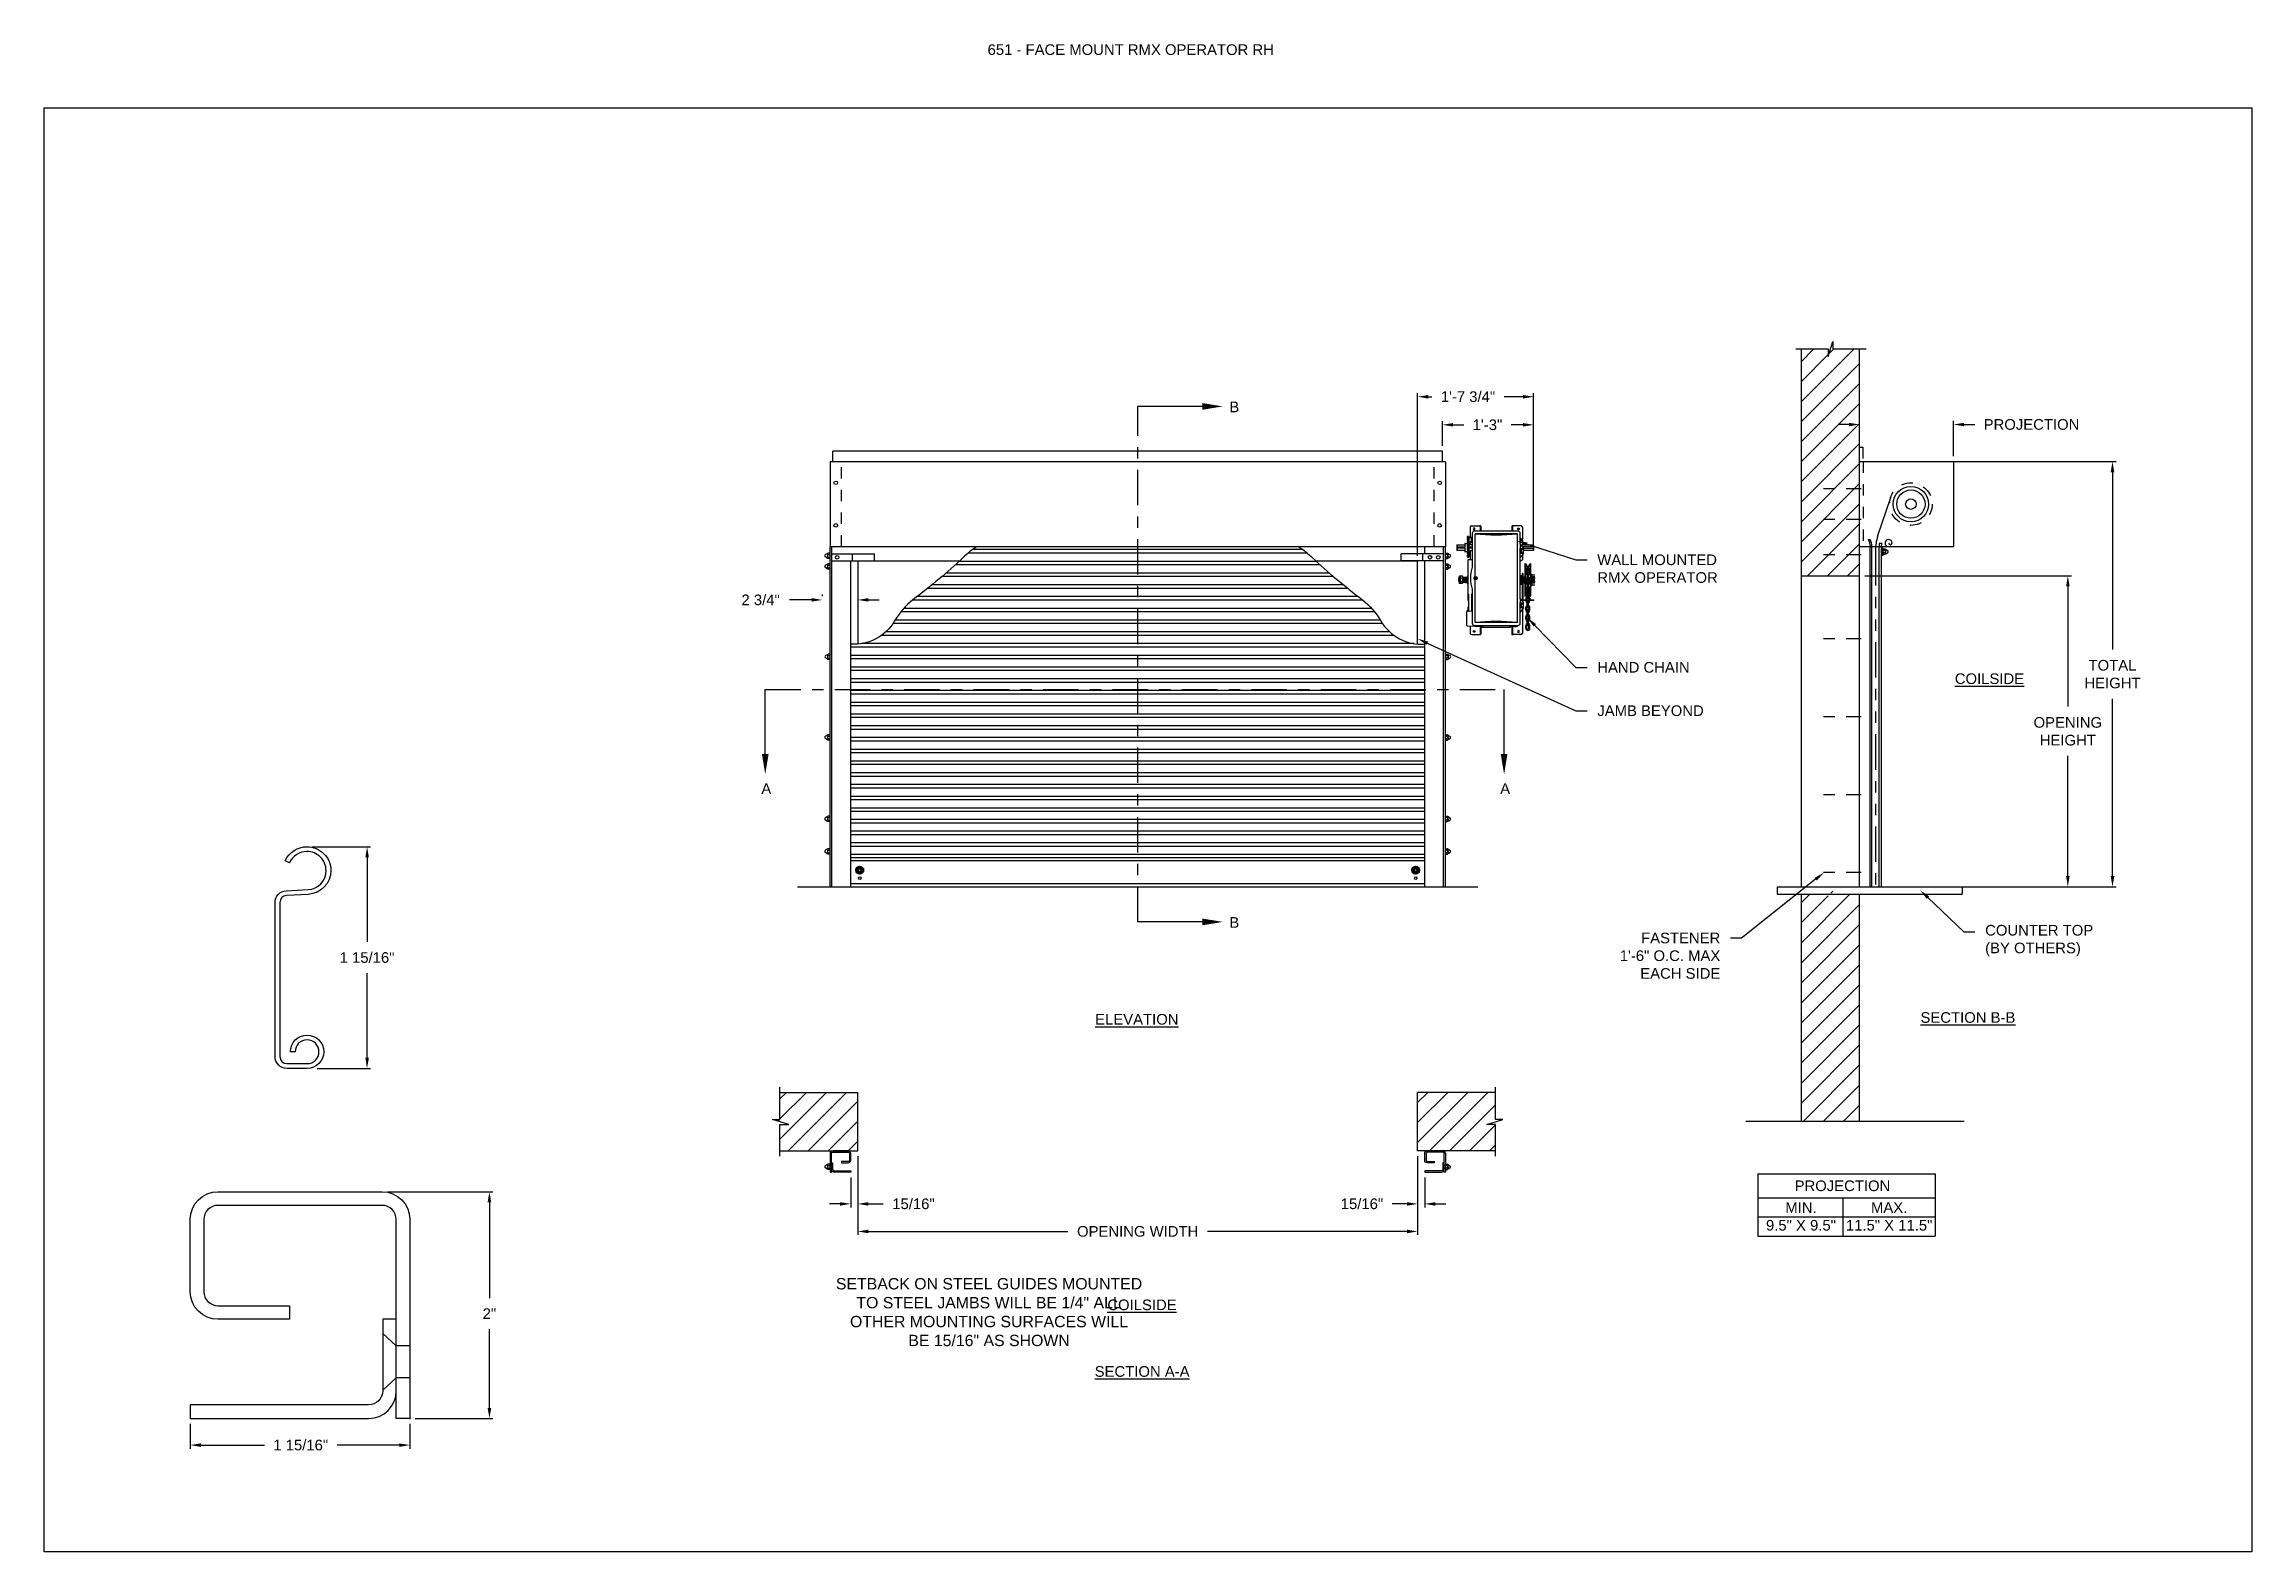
# Model space of a CAD drawing. Header units: inches. Extents: x 169.6 to 213.7, y 214.8 to 266.5.
# Drawn here: x 194.25 to 213.72, y 214.76 to 228.05 of the extents above; entities that cross this region are included whole.
import ezdxf
from ezdxf import colors
from ezdxf.entities.mleader import LeaderData, LeaderLine
from ezdxf.math import Vec2, Vec3

# ---------------------------------------------------------------- set-up
doc = ezdxf.new("R2010")
doc.units = ezdxf.units.IN
doc.header["$LTSCALE"] = 0.25
doc.header["$MEASUREMENT"] = 0
for name, pattern in [('CENTER', [2, 1.25, -0.25, 0.25, -0.25]), ('CENTER2', [1.125, 0.75, -0.125, 0.125, -0.125]), ('HIDDEN', [0.375, 0.25, -0.125]), ('HIDDEN2', [0.1875, 0.125, -0.0625]), ('PHANTOM', [2.5, 1.25, -0.25, 0.25, -0.25, 0.25, -0.25])]:
    doc.linetypes.add(name, pattern=pattern)
for name, color, linetype in [('ANNOTATIONS', 1, 'Continuous'), ('DETAILS', 4, 'Continuous'), ('RMX OPERATOR RH', 7, 'Continuous'), ('SECTION CUTS', 6, 'CENTER')]:
    doc.layers.add(name, color=color, linetype=linetype)
doc.styles.add('ARIAL', font='arial.ttf', dxfattribs={"height": 0.09375})
doc.styles.get("Standard").update_dxf_attribs({"font": 'romans.shx'})
doc.dimstyles.new('ARIAL', dxfattribs={"dimtxt": 0.09375, "dimasz": 0.09375, "dimexe": 0.03125, "dimexo": 0.046875, "dimgap": 0.09, "dimtad": 0, "dimtih": 1, "dimtoh": 1, "dimdec": 4, "dimzin": 0, "dimdsep": 46, "dimlunit": 4, "dimtxsty": 'ARIAL', "dimcen": 0.09, "dimadec": 0, "dimazin": 0, "dimtfac": 1, "dimtdec": 4, "dimtix": 1, "dimtofl": 0, "dimtmove": 0, "dimatfit": 3, "dimfxl": 0.18, "dimfrac": 2, "dimtolj": 1, "dimtzin": 0, "dimarcsym": 0})
doc.dimstyles.new('STANDARD$0', dxfattribs={"dimtxt": 0.09375, "dimasz": 0.09375, "dimexe": 0.03125, "dimexo": 0.046875, "dimgap": 0.09, "dimtad": 0, "dimtih": 1, "dimtoh": 1, "dimdec": 4, "dimzin": 0, "dimdsep": 46, "dimtxsty": 'ARIAL', "dimcen": 0.09, "dimadec": 0, "dimazin": 0, "dimtfac": 1, "dimtdec": 4, "dimtofl": 0, "dimtmove": 0, "dimatfit": 1, "dimfxl": 1, "dimtolj": 1, "dimtzin": 0, "dimarcsym": 0})
pattern_1 = [(45, (6.72933, -37.69023), (-0.088388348, 0.088388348), [])]
pattern_2 = [(45, (5.639, -37.69023), (-0.08838835, 0.08838835), [])]

msp = doc.modelspace()

# ---------------------------------------------------------------- texts
at = {"layer": 'ANNOTATIONS', "insert": (202.57261, 228.05267), "char_height": 0.09375, "width": 4.6220629, "attachment_point": 1, "line_spacing_factor": 0.86134, "style": 'ARIAL'}
msp.add_mtext('651 - FACE MOUNT RMX OPERATOR RH', dxfattribs=at)
at = {"layer": 'ANNOTATIONS', "char_height": 0.09375, "attachment_point": 2, "style": 'ARIAL'}
for s, insert, width in [('{\\LCOILSIDE}', (211.40816, 222.50515), 1.3823677), ('{\\LELEVATION}', (203.88856, 219.50166), 3.0834986), ('{\\LSECTION B-B}', (211.21811, 219.51762), 1.3823677), ('{\\LCOILSIDE}', (203.93403, 216.98359), 1.3823677), ('{\\LSECTION A-A}', (203.93517, 216.39615), 1.3823677)]:
    msp.add_mtext(s, dxfattribs=dict(at, insert=insert, width=width))
for s, width, insert in [('PROJECTION ', 1.7594917, (210.11168, 218.03353)), ('MIN.\\P9.5" X 9.5" ', 0.6711642, (209.74565, 217.84154)), ('MAX.\\P11.5" X 11.5"', 0.7869326, (210.5233, 217.84154))]:
    msp.add_mtext_dynamic_manual_height_columns(s, width=width, gutter_width=1.36268, heights=[0], dxfattribs=dict(at, insert=insert))
at = {"layer": 'ANNOTATIONS', "linetype": 'Continuous', "insert": (201.23466, 217.17281), "char_height": 0.1, "attachment_point": 1, "style": 'ARIAL'}
msp.add_mtext('\\pxqc;SETBACK ON STEEL GUIDES MOUNTED\\PTO STEEL JAMBS WILL BE 1/4" ALL\\POTHER MOUNTING SURFACES WILL\\PBE 15/16" AS SHOWN', dxfattribs=at)
at = {"layer": 'SECTION CUTS', "style": 'ARIAL'}
for s, p in [('B', (204.70446, 224.80774)), ('A', (200.57713, 221.44212)), ('A', (207.09309, 221.44212)), ('B', (204.70446, 220.26202))]:
    msp.add_text(s, height=0.09375, dxfattribs=at).set_placement(p)

# ---------------------------------------------------------------- blocks, each defined once
blk = doc.blocks.new('*D46')
at = {"layer": 'ANNOTATIONS', "color": 0, "lineweight": -2, "transparency": 16777216}
for p, q in [((206.365, 223.543), (206.365, 224.976)), ((206.459, 224.945), (206.489, 224.945)), ((207.294, 224.945), (207.128, 224.945)), ((207.388, 223.64), (207.388, 224.976))]:
    blk.add_line(p, q, dxfattribs=at)
at = {"layer": 'ANNOTATIONS', "color": 0, "transparency": 16777216}
for points in [[(206.459, 224.96), (206.459, 224.929), (206.365, 224.945)], [(207.294, 224.96), (207.294, 224.929), (207.388, 224.945)]]:
    blk.add_solid(points, dxfattribs=at)
at = {"layer": 'defpoints', "color": 0, "transparency": 16777216}
for p in [(207.388, 224.945), (207.388, 223.593), (206.365, 223.496)]:
    blk.add_point(p, dxfattribs=at)
at = {"layer": 'ANNOTATIONS', "color": 0, "transparency": 16777216, "insert": (206.809, 224.945), "char_height": 0.09375, "attachment_point": 5, "style": 'ARIAL'}
blk.add_mtext('\\A1;1\'-7 3/4"', dxfattribs=at)
blk = doc.blocks.new('*D47')
at = {"layer": 'ANNOTATIONS', "color": 0, "lineweight": -2, "transparency": 16777216}
for p, q in [((206.584, 224.512), (206.584, 224.728)), ((206.678, 224.697), (206.771, 224.697)), ((207.294, 224.697), (207.191, 224.697)), ((207.388, 223.683), (207.388, 224.728))]:
    blk.add_line(p, q, dxfattribs=at)
at = {"layer": 'ANNOTATIONS', "color": 0, "transparency": 16777216}
for points in [[(206.678, 224.713), (206.678, 224.682), (206.584, 224.697)], [(207.294, 224.713), (207.294, 224.682), (207.388, 224.697)]]:
    blk.add_solid(points, dxfattribs=at)
at = {"layer": 'defpoints', "color": 0, "transparency": 16777216}
for p in [(207.388, 224.697), (206.584, 224.465), (207.388, 223.636)]:
    blk.add_point(p, dxfattribs=at)
at = {"layer": 'ANNOTATIONS', "color": 0, "transparency": 16777216, "insert": (206.981, 224.697), "char_height": 0.0938, "attachment_point": 5, "style": 'ARIAL'}
blk.add_mtext('\\A1;1\'-3"', dxfattribs=at)
blk = doc.blocks.new('*D45')
at = {"layer": 'ANNOTATIONS', "color": 0, "lineweight": -2, "transparency": 16777216}
for p, q in [((201.021, 223.153), (200.824, 223.153)), ((201.115, 223.2), (201.115, 223.185)), ((201.428, 223.2), (201.428, 223.185)), ((201.521, 223.153), (201.615, 223.153))]:
    blk.add_line(p, q, dxfattribs=at)
at = {"layer": 'ANNOTATIONS', "color": 0, "transparency": 16777216}
for points in [[(201.021, 223.169), (201.021, 223.138), (201.115, 223.153)], [(201.521, 223.169), (201.521, 223.138), (201.428, 223.153)]]:
    blk.add_solid(points, dxfattribs=at)
at = {"layer": 'defpoints', "color": 0, "transparency": 16777216}
for p in [(201.115, 223.153), (201.428, 223.153), (201.428, 223.153)]:
    blk.add_point(p, dxfattribs=at)
at = {"layer": 'ANNOTATIONS', "color": 0, "transparency": 16777216, "insert": (200.571, 223.153), "char_height": 0.0938, "attachment_point": 5, "style": 'ARIAL'}
blk.add_mtext('\\A1;2 3/4"', dxfattribs=at)
blk = doc.blocks.new('*D54')
at = {"layer": 'ANNOTATIONS', "color": 0, "lineweight": -2, "transparency": 16777216}
for p, q in [((195.54, 215.887), (195.54, 215.668)), ((197.478, 215.887), (197.478, 215.668)), ((195.634, 215.7), (196.194, 215.7)), ((197.384, 215.7), (196.837, 215.7))]:
    blk.add_line(p, q, dxfattribs=at)
at = {"layer": 'ANNOTATIONS', "color": 0, "transparency": 16777216}
for points in [[(195.634, 215.715), (195.634, 215.684), (195.54, 215.7)], [(197.384, 215.715), (197.384, 215.684), (197.478, 215.7)]]:
    blk.add_solid(points, dxfattribs=at)
at = {"layer": 'defpoints', "color": 0, "transparency": 16777216}
for p in [(195.54, 215.934), (197.478, 215.934), (195.54, 215.7)]:
    blk.add_point(p, dxfattribs=at)
at = {"layer": 'ANNOTATIONS', "color": 0, "transparency": 16777216, "insert": (196.515, 215.7), "char_height": 0.09375, "attachment_point": 5, "style": 'ARIAL'}
blk.add_mtext('\\A1;1 15/16"', dxfattribs=at)
blk = doc.blocks.new('*D55')
at = {"layer": 'ANNOTATIONS', "color": 0, "lineweight": -2, "transparency": 16777216}
for p, q in [((197.28, 217.934), (198.21, 217.934)), ((198.179, 217.84), (198.179, 216.996)), ((198.179, 216.028), (198.179, 216.722)), ((197.525, 215.934), (198.21, 215.934))]:
    blk.add_line(p, q, dxfattribs=at)
at = {"layer": 'ANNOTATIONS', "color": 0, "transparency": 16777216}
for points in [[(198.163, 217.84), (198.195, 217.84), (198.179, 217.934)], [(198.163, 216.028), (198.195, 216.028), (198.179, 215.934)]]:
    blk.add_solid(points, dxfattribs=at)
at = {"layer": 'defpoints', "color": 0, "transparency": 16777216}
for p in [(197.233, 217.934), (198.179, 217.934), (197.478, 215.934)]:
    blk.add_point(p, dxfattribs=at)
at = {"layer": 'ANNOTATIONS', "color": 0, "transparency": 16777216, "insert": (198.179, 216.859), "char_height": 0.0938, "attachment_point": 5, "style": 'ARIAL'}
blk.add_mtext('\\A1;2"', dxfattribs=at)
blk = doc.blocks.new('*D53')
at = {"layer": 'ANNOTATIONS', "color": 0, "lineweight": -2, "transparency": 16777216}
for p, q in [((201.428, 218.247), (201.428, 217.553)), ((206.365, 218.247), (206.365, 217.553)), ((201.521, 217.584), (203.28, 217.584)), ((206.271, 217.584), (204.513, 217.584))]:
    blk.add_line(p, q, dxfattribs=at)
at = {"layer": 'ANNOTATIONS', "color": 0, "transparency": 16777216}
for points in [[(201.521, 217.6), (201.521, 217.568), (201.428, 217.584)], [(206.271, 217.6), (206.271, 217.568), (206.365, 217.584)]]:
    blk.add_solid(points, dxfattribs=at)
at = {"layer": 'defpoints', "color": 0, "transparency": 16777216}
for p in [(201.428, 218.294), (206.365, 218.294), (206.365, 217.584)]:
    blk.add_point(p, dxfattribs=at)
at = {"layer": 'ANNOTATIONS', "color": 0, "transparency": 16777216, "insert": (203.896, 217.584), "char_height": 0.09375, "width": 2.38041, "attachment_point": 5, "style": 'ARIAL'}
blk.add_mtext('\\A1;OPENING WIDTH', dxfattribs=at)
blk = doc.blocks.new('*D51')
at = {"layer": 'ANNOTATIONS', "color": 0, "lineweight": -2, "transparency": 16777216}
for p, q in [((206.365, 218.247), (206.365, 217.796)), ((206.428, 218.06), (206.428, 217.796)), ((206.271, 217.827), (206.141, 217.827)), ((206.521, 217.827), (206.615, 217.827))]:
    blk.add_line(p, q, dxfattribs=at)
at = {"layer": 'ANNOTATIONS', "color": 0, "transparency": 16777216}
for points in [[(206.271, 217.842), (206.271, 217.811), (206.365, 217.827)], [(206.521, 217.842), (206.521, 217.811), (206.428, 217.827)]]:
    blk.add_solid(points, dxfattribs=at)
at = {"layer": 'defpoints', "color": 0, "transparency": 16777216}
for p in [(206.365, 218.294), (206.428, 218.107), (206.428, 217.827)]:
    blk.add_point(p, dxfattribs=at)
at = {"layer": 'ANNOTATIONS', "color": 0, "transparency": 16777216, "insert": (205.874, 217.827), "char_height": 0.0938, "attachment_point": 5, "style": 'ARIAL'}
blk.add_mtext('\\A1;15/16"', dxfattribs=at)
blk = doc.blocks.new('*D52')
at = {"layer": 'ANNOTATIONS', "color": 0, "lineweight": -2, "transparency": 16777216}
for p, q in [((201.428, 218.247), (201.428, 217.796)), ((201.365, 218.06), (201.365, 217.796)), ((201.271, 217.827), (201.178, 217.827)), ((201.521, 217.827), (201.652, 217.827))]:
    blk.add_line(p, q, dxfattribs=at)
at = {"layer": 'ANNOTATIONS', "color": 0, "transparency": 16777216}
for points in [[(201.271, 217.842), (201.271, 217.811), (201.365, 217.827)], [(201.521, 217.842), (201.521, 217.811), (201.428, 217.827)]]:
    blk.add_solid(points, dxfattribs=at)
at = {"layer": 'defpoints', "color": 0, "transparency": 16777216}
for p in [(201.428, 218.294), (201.365, 218.107), (201.365, 217.827)]:
    blk.add_point(p, dxfattribs=at)
at = {"layer": 'ANNOTATIONS', "color": 0, "transparency": 16777216, "insert": (201.919, 217.827), "char_height": 0.0938, "attachment_point": 5, "style": 'ARIAL'}
blk.add_mtext('\\A1;15/16"', dxfattribs=at)
blk = doc.blocks.new('*X8')
at = {"color": 0, "linetype": 'Continuous'}
for p, q in [((2.144, 5.299), (2.185, 5.339)), ((2.144, 5.304), (2.18, 5.339)), ((2.144, 5.309), (2.174, 5.339)), ((2.145, 5.294), (2.189, 5.338)), ((2.146, 5.317), (2.167, 5.338)), ((2.147, 5.29), (2.193, 5.336)), ((2.149, 5.287), (2.167, 5.305)), ((2.151, 5.284), (2.168, 5.3)), ((2.154, 5.281), (2.17, 5.297)), ((2.157, 5.278), (2.174, 5.295)), ((2.16, 5.276), (2.178, 5.294)), ((2.164, 5.274), (2.209, 5.319)), ((2.168, 5.272), (2.211, 5.315)), ((2.172, 5.271), (2.212, 5.311)), ((2.177, 5.271), (2.212, 5.306)), ((2.178, 5.316), (2.196, 5.334)), ((2.183, 5.315), (2.2, 5.332)), ((2.183, 5.271), (2.212, 5.3)), ((2.186, 5.313), (2.203, 5.329)), ((2.188, 5.31), (2.205, 5.326)), ((2.189, 5.305), (2.207, 5.323)), ((2.191, 5.273), (2.21, 5.293))]:
    blk.add_line(p, q, dxfattribs=at)
blk = doc.blocks.new('*D48')
at = {"layer": 'ANNOTATIONS', "color": 0, "lineweight": -2, "transparency": 16777216}
for p, q in [((210.168, 224.7), (210.074, 224.7)), ((210.262, 224.546), (210.262, 224.731)), ((211.09, 224.42), (211.09, 224.731)), ((211.184, 224.7), (211.278, 224.7))]:
    blk.add_line(p, q, dxfattribs=at)
at = {"layer": 'ANNOTATIONS', "color": 0, "transparency": 16777216}
for points in [[(210.168, 224.715), (210.168, 224.684), (210.262, 224.7)], [(211.184, 224.715), (211.184, 224.684), (211.09, 224.7)]]:
    blk.add_solid(points, dxfattribs=at)
at = {"layer": 'defpoints', "color": 0, "transparency": 16777216}
for p in [(211.09, 224.7), (210.262, 224.499), (211.09, 224.373)]:
    blk.add_point(p, dxfattribs=at)
at = {"layer": 'ANNOTATIONS', "color": 0, "transparency": 16777216, "insert": (211.779, 224.7), "char_height": 0.09375, "attachment_point": 5, "style": 'ARIAL'}
blk.add_mtext('\\A1;PROJECTION', dxfattribs=at)
blk = doc.blocks.new('*D49')
at = {"layer": 'ANNOTATIONS', "color": 0, "lineweight": -2, "transparency": 16777216}
for p, q in [((210.309, 223.366), (212.131, 223.366)), ((212.099, 223.272), (212.099, 222.212)), ((212.099, 220.717), (212.099, 221.777)), ((210.559, 220.623), (212.131, 220.623))]:
    blk.add_line(p, q, dxfattribs=at)
at = {"layer": 'ANNOTATIONS', "color": 0, "transparency": 16777216}
for points in [[(212.084, 223.272), (212.115, 223.272), (212.099, 223.366)], [(212.084, 220.717), (212.115, 220.717), (212.099, 220.623)]]:
    blk.add_solid(points, dxfattribs=at)
at = {"layer": 'defpoints', "color": 0, "transparency": 16777216}
for p in [(210.262, 223.366), (210.512, 220.623), (212.099, 220.623)]:
    blk.add_point(p, dxfattribs=at)
at = {"layer": 'ANNOTATIONS', "color": 0, "transparency": 16777216, "insert": (212.099, 221.994), "char_height": 0.09375, "attachment_point": 5, "style": 'ARIAL'}
blk.add_mtext('\\A1;OPENING \\PHEIGHT', dxfattribs=at)
blk = doc.blocks.new('*D50')
at = {"layer": 'ANNOTATIONS', "color": 0, "lineweight": -2, "transparency": 16777216}
for p, q in [((211.059, 224.373), (212.524, 224.373)), ((212.493, 224.279), (212.493, 222.716)), ((212.493, 220.717), (212.493, 222.281)), ((211.059, 220.623), (212.524, 220.623))]:
    blk.add_line(p, q, dxfattribs=at)
at = {"layer": 'ANNOTATIONS', "color": 0, "transparency": 16777216}
for points in [[(212.477, 224.279), (212.509, 224.279), (212.493, 224.373)], [(212.477, 220.717), (212.509, 220.717), (212.493, 220.623)]]:
    blk.add_solid(points, dxfattribs=at)
at = {"layer": 'defpoints', "color": 0, "transparency": 16777216}
for p in [(211.012, 224.373), (211.012, 220.623), (212.493, 220.623)]:
    blk.add_point(p, dxfattribs=at)
at = {"layer": 'ANNOTATIONS', "color": 0, "transparency": 16777216, "insert": (212.493, 222.498), "char_height": 0.0938, "attachment_point": 5, "style": 'ARIAL'}
blk.add_mtext('\\A1;TOTAL \\PHEIGHT', dxfattribs=at)
blk = doc.blocks.new('*D59')
at = {"layer": 'ANNOTATIONS', "color": 0, "lineweight": -2, "transparency": 16777216}
for p, q in [((196.617, 220.976), (197.131, 220.976)), ((197.1, 220.883), (197.1, 220.138)), ((197.1, 219.115), (197.1, 219.861)), ((196.66, 219.022), (197.131, 219.022))]:
    blk.add_line(p, q, dxfattribs=at)
at = {"layer": 'ANNOTATIONS', "color": 0, "transparency": 16777216}
for points in [[(197.085, 220.883), (197.116, 220.883), (197.1, 220.976)], [(197.085, 219.115), (197.116, 219.115), (197.1, 219.022)]]:
    blk.add_solid(points, dxfattribs=at)
at = {"layer": 'defpoints', "color": 0, "transparency": 16777216}
for p in [(196.571, 220.976), (196.613, 219.022), (197.1, 219.022)]:
    blk.add_point(p, dxfattribs=at)
at = {"layer": 'ANNOTATIONS', "color": 0, "transparency": 16777216, "insert": (197.1, 219.999), "char_height": 0.09375, "attachment_point": 5, "style": 'ARIAL'}
blk.add_mtext('\\A1;1 15/16"', dxfattribs=at)

# ---------------------------------------------------------------- dimensions: what is measured, and where the dimension line sits
at = {"layer": 'ANNOTATIONS'}
for base, p1, p2, text, picture, middle in [((207.38818, 224.94484), (206.36518, 223.49608), (207.38818, 223.59302), '1\'-7 3/4"', '*D46', (206.80859, 224.94484)), ((207.38818, 224.69722), (206.58393, 224.46483), (207.38818, 223.63595), '1\'-3"', '*D47', (206.98123, 224.69722)), ((211.0902, 224.69962), (210.26176, 224.49889), (211.0902, 224.37308), 'PROJECTION', '*D48', (211.77931, 224.69962)), ((201.42768, 223.15336), (201.11518, 223.15336), (201.42768, 223.15336), '2 3/4"', '*D45', (200.57054, 223.15336)), ((201.36518, 217.82685), (201.42768, 218.29419), (201.36518, 218.10679), '15/16"', '*D52', (201.91875, 217.82685)), ((206.42768, 217.82685), (206.36518, 218.29419), (206.42768, 218.10679), '15/16"', '*D51', (205.87411, 217.82685))]:
    dim = msp.add_linear_dim(base=base, p1=p1, p2=p2, text=text, dimstyle='STANDARD$0', dxfattribs=at)
    dim.commit()
    dim.dimension.update_dxf_attribs({"geometry": picture, "text_midpoint": middle, "dimtype": 160})
for base, p1, p2, text, picture, middle in [((212.49309, 220.62308), (211.01176, 224.37308), (211.01176, 220.62308), 'TOTAL \\PHEIGHT', '*D50', (212.49309, 222.49808)), ((212.09934, 220.62308), (210.26176, 223.36588), (210.51207, 220.62308), 'OPENING \\PHEIGHT', '*D49', (212.09934, 221.99448))]:
    dim = msp.add_linear_dim(base=base, p1=p1, p2=p2, angle=90, text=text, dimstyle='STANDARD$0', dxfattribs=at)
    dim.commit()
    dim.dimension.update_dxf_attribs({"geometry": picture, "text_midpoint": middle})
dim = msp.add_linear_dim(base=(197.10013, 219.02165), p1=(196.57056, 220.97646), p2=(196.61273, 219.02165), angle=90, text='1 15/16"', dimstyle='STANDARD$0', dxfattribs=at)
dim.commit()
dim.dimension.update_dxf_attribs({"geometry": '*D59', "text_midpoint": (197.10013, 219.99906), "dimtype": 160})
dim = msp.add_linear_dim(base=(206.36518, 217.58397), p1=(201.42768, 218.29419), p2=(206.36518, 218.29419), text='OPENING WIDTH', dimstyle='STANDARD$0', dxfattribs=at)
dim.commit()
dim.dimension.update_dxf_attribs({"geometry": '*D53', "text_midpoint": (203.89643, 217.58397)})
for base, p2, angle, picture, middle in [((198.179, 217.93402), (197.23263, 217.93402), 90, '*D55', (198.179, 216.85942)), ((195.54013, 215.69972), (195.54013, 215.93402), 180, '*D54', (196.51506, 215.69972))]:
    dim = msp.add_linear_dim(base=base, p1=(197.47763, 215.93402), p2=p2, angle=angle, dimstyle='ARIAL', dxfattribs=at)
    dim.commit()
    dim.dimension.update_dxf_attribs({"geometry": picture, "text_midpoint": middle, "dimtype": 160})

# ---------------------------------------------------------------- hatches: boundary and pattern name
at = {"layer": 'RMX OPERATOR RH', "linetype": 'Continuous'}
h = msp.add_hatch(dxfattribs=at)
h.set_pattern_fill('ANSI31', color=256, style=0)
h.set_pattern_definition(pattern_1)
h.paths.add_polyline_path([(210.26176, 224.63301), (210.26176, 225.3676), (210.02527, 225.3676), (210.02527, 225.43226), (209.98686, 225.2989), (209.98686, 225.3676), (209.74614, 225.3676), (209.74614, 224.8173)])
h.paths.add_polyline_path([(209.74614, 224.8173), (209.74614, 223.36588), (210.26176, 223.36588), (210.26176, 224.61925), (210.26176, 224.63301)])
h = msp.add_hatch(dxfattribs=at)
h.set_pattern_fill('ANSI31', color=256, style=0)
h.set_pattern_definition(pattern_1)
h.paths.add_polyline_path([(210.26176, 220.55908), (210.02527, 220.55908), (210.02527, 220.62373), (209.98686, 220.49038), (209.98686, 220.55908), (209.74614, 220.55908), (209.74614, 218.55736), (210.26176, 218.55736)])
at = {"layer": 'RMX OPERATOR RH'}
h = msp.add_hatch(dxfattribs=at)
h.set_pattern_fill('ANSI31', color=256, style=0)
h.set_pattern_definition(pattern_2)
h.paths.add_polyline_path([(201.42768, 218.80981), (200.74018, 218.80981), (200.74018, 218.57261), (200.67608, 218.57261), (200.81815, 218.52571), (200.74018, 218.52571), (200.74018, 218.29419), (201.42768, 218.29419), (201.42768, 218.45669)])
h = msp.add_hatch(dxfattribs=at)
h.set_pattern_fill('ANSI31', color=256, style=0)
h.set_pattern_definition(pattern_2)
h.paths.add_polyline_path([(207.11679, 218.57261), (207.05268, 218.57261), (207.05268, 218.80981), (206.36518, 218.80981), (206.36518, 218.29419), (206.38336, 218.29419), (207.05268, 218.29419), (207.05268, 218.52571), (206.97472, 218.52571)])

# ---------------------------------------------------------------- linework, layer by layer
at = {"layer": 'ANNOTATIONS'}
for p, q in [((209.36547, 218.09296), (209.36547, 217.54159)), ((209.36547, 218.09296), (210.93058, 218.09296)), ((210.93058, 218.09296), (210.93058, 217.54159)), ((209.36547, 217.88149), (210.93058, 217.88149)), ((210.11584, 217.88149), (210.11584, 217.54159)), ((209.36547, 217.71154), (210.93058, 217.71154)), ((209.36547, 217.54159), (210.93058, 217.54159))]:
    msp.add_line(p, q, dxfattribs=at)
at = {"layer": 'defpoints'}
msp.add_lwpolyline([(213.72204, 214.75854), (194.25216, 214.75854), (194.25216, 227.49365), (213.72204, 227.49365)], close=True, dxfattribs=at)
at = {"layer": 'DETAILS'}
for p, q in [((196.56979, 220.97646), (196.57055, 220.97646)), ((196.56979, 220.93446), (196.57055, 220.93446)), ((195.78513, 217.93402), (197.23263, 217.93402)), ((197.23763, 216.68402), (197.35763, 216.57464)), ((197.47763, 216.57464), (197.35763, 216.57464)), ((197.23763, 216.18402), (197.35763, 216.29339)), ((197.47763, 216.29339), (197.35763, 216.29339))]:
    msp.add_line(p, q, dxfattribs=at)
msp.add_lwpolyline([(196.78056, 220.76646, -0.39895955), (196.58155, 220.55675), (196.3893, 220.54667, 0.39895955), (196.33055, 220.48476), (196.33055, 219.12565, 0.41421356), (196.39255, 219.06365), (196.57055, 219.06365, 2.41421356), (196.46555, 219.16865), (196.42355, 219.16865, -2.41421356), (196.57055, 219.02165), (196.39255, 219.02165, -0.41421356), (196.28855, 219.12565), (196.28855, 220.48476, -0.39895955), (196.38711, 220.58862), (196.57935, 220.59869, 0.39895955), (196.73856, 220.76646, 0.41491795), (196.57016, 220.93446, 0.29455643), (196.41737, 220.83642), (196.41706, 220.83573), (196.37884, 220.85315), (196.37915, 220.85384, -0.29428604), (196.57019, 220.97646, -0.41473176)], format="xyb", close=True, dxfattribs=at)
for points in [[(197.23263, 217.93402, -0.41421356), (197.47763, 217.68902), (197.47763, 215.93402), (197.35763, 215.93402), (197.35763, 217.68902, 0.41421356), (197.23263, 217.81402), (195.78513, 217.81402, 0.41421356), (195.66013, 217.68902), (195.66013, 217.05402, 0.41421356), (195.78513, 216.92902), (196.41513, 216.92902), (196.41513, 216.80902), (195.78513, 216.80902, -0.41421356), (195.54013, 217.05402), (195.54013, 217.68902, -0.41421356), (195.78513, 217.93402)], [(197.35763, 216.80902), (197.23763, 216.80902), (197.23763, 216.17902, -0.41421356), (197.11263, 216.05402), (195.54013, 216.05402), (195.54013, 215.93402), (197.11263, 215.93402, 0.41421356), (197.35763, 216.17902)]]:
    msp.add_lwpolyline(points, format="xyb", dxfattribs=at)
msp.add_point((197.47763, 215.93402), dxfattribs=at)
msp.add_point((197.47763, 215.93402), dxfattribs=at)
at = {"layer": 'RMX OPERATOR RH', "linetype": 'Continuous'}
for p, q in [((209.69975, 225.3676), (209.98686, 225.3676)), ((209.74614, 225.3676), (209.74614, 220.62308)), ((209.98686, 225.2989), (210.02527, 225.43226)), ((209.98686, 225.3676), (209.98686, 225.2989)), ((210.02527, 225.43226), (210.02527, 225.3676)), ((210.02527, 225.3676), (210.32046, 225.3676)), ((210.26176, 220.62308), (210.26176, 225.3676)), ((210.26176, 224.49889), (210.29049, 224.49889)), ((210.29049, 224.49889), (210.29049, 224.39918)), ((206.60932, 224.37108), (201.18354, 224.37108)), ((201.18354, 224.37108), (201.18354, 223.62308)), ((206.58393, 224.46483), (201.20893, 224.46483)), ((201.20893, 224.37108), (201.20893, 224.46483)), ((206.58393, 224.37108), (206.58393, 224.46483)), ((206.60932, 224.37108), (206.60932, 223.62308)), ((210.26176, 224.37308), (211.0902, 224.37308)), ((211.0902, 224.37308), (211.0902, 223.62308)), ((201.18354, 224.17676), (201.18354, 223.81739)), ((210.42201, 223.71216), (210.53736, 224.05748)), ((206.80385, 223.70908), (206.80507, 223.70908)), ((206.80385, 223.70468), (206.80385, 223.70908)), ((206.81704, 223.7121), (206.80507, 223.7121)), ((206.80507, 223.7121), (206.80507, 223.68944)), ((206.80654, 223.7121), (206.80654, 223.53072)), ((206.808, 223.7121), (206.808, 223.70165)), ((206.808, 223.71054), (206.81411, 223.71054)), ((206.81411, 223.7121), (206.81411, 223.70165)), ((206.81557, 223.7121), (206.81557, 223.53072)), ((206.81704, 223.7121), (206.81704, 223.68944)), ((206.81704, 223.70908), (206.81826, 223.70908)), ((206.81826, 223.70468), (206.81826, 223.70908)), ((201.15148, 223.55746), (201.14249, 223.55226)), ((201.152, 223.52663), (201.1425, 223.5321)), ((201.16013, 223.5599), (201.16004, 223.52379)), ((201.18058, 223.51875), (201.1633, 223.51875)), ((201.16332, 223.53047), (201.18032, 223.53047)), ((201.1637, 223.5539), (201.18048, 223.5539)), ((201.1802, 223.56562), (201.16411, 223.56562)), ((201.18354, 220.62308), (201.18354, 223.62308)), ((201.18354, 223.62308), (206.60932, 223.62308)), ((201.19917, 220.62308), (201.19917, 223.62308)), ((201.19917, 223.56058), (201.57417, 223.56058)), ((201.38081, 223.49808), (201.38081, 223.56058)), ((201.57417, 223.49808), (201.57417, 223.56058)), ((205.39231, 223.56563), (202.40056, 223.56563)), ((205.35188, 223.59688), (202.44099, 223.59688)), ((206.5937, 223.56058), (206.2187, 223.56058)), ((206.2187, 223.49808), (206.2187, 223.56058)), ((206.41206, 223.49808), (206.41206, 223.56058)), ((206.42768, 223.56058), (206.42768, 223.62308)), ((206.5937, 220.62308), (206.5937, 223.62308)), ((206.60932, 220.62308), (206.60932, 223.62308)), ((206.61228, 223.51875), (206.62957, 223.51875)), ((206.62916, 223.5539), (206.61238, 223.5539)), ((206.62954, 223.53047), (206.61255, 223.53047)), ((206.61266, 223.56562), (206.62876, 223.56562)), ((206.63274, 223.5599), (206.63283, 223.52379)), ((206.64086, 223.52663), (206.65037, 223.5321)), ((206.64139, 223.55746), (206.65038, 223.55226)), ((206.80507, 223.70468), (206.80385, 223.70468)), ((206.80385, 223.69687), (206.80507, 223.69687)), ((206.80385, 223.69247), (206.80385, 223.69687)), ((206.80385, 223.69687), (206.80507, 223.69687)), ((206.80385, 223.69247), (206.80385, 223.69687)), ((206.80507, 223.69247), (206.80385, 223.69247)), ((206.80507, 223.69247), (206.80385, 223.69247)), ((206.80385, 223.68466), (206.80507, 223.68466)), ((206.80385, 223.68026), (206.80385, 223.68466)), ((206.80507, 223.68026), (206.80385, 223.68026)), ((206.80385, 223.67245), (206.80507, 223.67245)), ((206.80385, 223.66805), (206.80385, 223.67245)), ((206.80385, 223.67245), (206.80507, 223.67245)), ((206.80385, 223.66805), (206.80385, 223.67245)), ((206.80507, 223.66805), (206.80385, 223.66805)), ((206.80507, 223.66805), (206.80385, 223.66805)), ((206.80385, 223.66024), (206.80507, 223.66024)), ((206.80385, 223.65584), (206.80385, 223.66024)), ((206.80507, 223.65584), (206.80385, 223.65584)), ((206.80385, 223.64803), (206.80507, 223.64803)), ((206.80385, 223.64363), (206.80385, 223.64803)), ((206.80385, 223.64803), (206.80507, 223.64803)), ((206.80385, 223.64363), (206.80385, 223.64803)), ((206.80507, 223.64363), (206.80385, 223.64363)), ((206.80507, 223.64363), (206.80385, 223.64363)), ((206.80385, 223.63582), (206.80507, 223.63582)), ((206.80385, 223.63142), (206.80385, 223.63582)), ((206.80507, 223.63142), (206.80385, 223.63142)), ((206.80385, 223.62361), (206.80507, 223.62361)), ((206.80385, 223.61921), (206.80385, 223.62361)), ((206.80385, 223.62361), (206.80507, 223.62361)), ((206.80385, 223.61921), (206.80385, 223.62361)), ((206.80507, 223.61921), (206.80385, 223.61921)), ((206.80507, 223.61921), (206.80385, 223.61921)), ((206.80385, 223.6114), (206.80507, 223.6114)), ((206.80385, 223.607), (206.80385, 223.6114)), ((206.80507, 223.607), (206.80385, 223.607)), ((206.80385, 223.59919), (206.80507, 223.59919)), ((206.80385, 223.59479), (206.80385, 223.59919)), ((206.80385, 223.59919), (206.80507, 223.59919)), ((206.80385, 223.59479), (206.80385, 223.59919)), ((206.80507, 223.59479), (206.80385, 223.59479)), ((206.80507, 223.59479), (206.80385, 223.59479)), ((206.80385, 223.58698), (206.80507, 223.58698)), ((206.80385, 223.58258), (206.80385, 223.58698)), ((206.80507, 223.58258), (206.80385, 223.58258)), ((206.80385, 223.57477), (206.80507, 223.57477)), ((206.80385, 223.57037), (206.80385, 223.57477)), ((206.80385, 223.57477), (206.80507, 223.57477)), ((206.80385, 223.57037), (206.80385, 223.57477)), ((206.80507, 223.57037), (206.80385, 223.57037)), ((206.80507, 223.57037), (206.80385, 223.57037)), ((206.80385, 223.56256), (206.80507, 223.56256)), ((206.80385, 223.55816), (206.80385, 223.56256)), ((206.80507, 223.55816), (206.80385, 223.55816)), ((206.80385, 223.55035), (206.80507, 223.55035)), ((206.80385, 223.54595), (206.80385, 223.55035)), ((206.80385, 223.55035), (206.80507, 223.55035)), ((206.80385, 223.54595), (206.80385, 223.55035)), ((206.80507, 223.54595), (206.80385, 223.54595)), ((206.80507, 223.54595), (206.80385, 223.54595)), ((206.80385, 223.53814), (206.80507, 223.53814)), ((206.80385, 223.53374), (206.80385, 223.53814)), ((206.80507, 223.53374), (206.80385, 223.53374)), ((206.80654, 223.68944), (206.80507, 223.68944)), ((206.80654, 223.68944), (206.80507, 223.68944)), ((206.80654, 223.68768), (206.80507, 223.68768)), ((206.80507, 223.68768), (206.80507, 223.66502)), ((206.80654, 223.66502), (206.80507, 223.66502)), ((206.80654, 223.66502), (206.80507, 223.66502)), ((206.80654, 223.66326), (206.80507, 223.66326)), ((206.80507, 223.66326), (206.80507, 223.6406)), ((206.80654, 223.6406), (206.80507, 223.6406)), ((206.80654, 223.6406), (206.80507, 223.6406)), ((206.80654, 223.63885), (206.80507, 223.63885)), ((206.80507, 223.63885), (206.80507, 223.61618)), ((206.80654, 223.61618), (206.80507, 223.61618)), ((206.80654, 223.61618), (206.80507, 223.61618)), ((206.80654, 223.61443), (206.80507, 223.61443)), ((206.80507, 223.61443), (206.80507, 223.59177)), ((206.80654, 223.59177), (206.80507, 223.59177)), ((206.80654, 223.59177), (206.80507, 223.59177)), ((206.80654, 223.59001), (206.80507, 223.59001)), ((206.80507, 223.59001), (206.80507, 223.56735)), ((206.80654, 223.56735), (206.80507, 223.56735)), ((206.80654, 223.56735), (206.80507, 223.56735)), ((206.80654, 223.56559), (206.80507, 223.56559)), ((206.80507, 223.56559), (206.80507, 223.54293)), ((206.80654, 223.54293), (206.80507, 223.54293)), ((206.80654, 223.54293), (206.80507, 223.54293)), ((206.80507, 223.54117), (206.80507, 223.53072)), ((206.80654, 223.54117), (206.80507, 223.54117)), ((206.80654, 223.70165), (206.808, 223.70165)), ((206.80654, 223.69989), (206.808, 223.69989)), ((206.80654, 223.69989), (206.808, 223.69989)), ((206.80654, 223.67723), (206.808, 223.67723)), ((206.80654, 223.67547), (206.808, 223.67547)), ((206.80654, 223.67547), (206.808, 223.67547)), ((206.80654, 223.65281), (206.808, 223.65281)), ((206.80654, 223.65105), (206.808, 223.65105)), ((206.80654, 223.65105), (206.808, 223.65105)), ((206.80654, 223.62839), (206.808, 223.62839)), ((206.80654, 223.62664), (206.808, 223.62664)), ((206.80654, 223.62664), (206.808, 223.62664)), ((206.80654, 223.60397), (206.808, 223.60397)), ((206.80654, 223.60222), (206.808, 223.60222)), ((206.80654, 223.60222), (206.808, 223.60222)), ((206.80654, 223.57956), (206.808, 223.57956)), ((206.80654, 223.5778), (206.808, 223.5778)), ((206.80654, 223.5778), (206.808, 223.5778)), ((206.80654, 223.55514), (206.808, 223.55514)), ((206.80654, 223.55338), (206.808, 223.55338)), ((206.80654, 223.55338), (206.808, 223.55338)), ((206.81411, 223.70419), (206.808, 223.70419)), ((206.808, 223.69989), (206.808, 223.67723)), ((206.808, 223.69833), (206.81411, 223.69833)), ((206.81411, 223.69198), (206.808, 223.69198)), ((206.808, 223.68612), (206.81411, 223.68612)), ((206.81411, 223.67977), (206.808, 223.67977)), ((206.808, 223.67547), (206.808, 223.65281)), ((206.808, 223.67391), (206.81411, 223.67391)), ((206.808, 223.66756), (206.81411, 223.66756)), ((206.81411, 223.66121), (206.808, 223.66121)), ((206.808, 223.65535), (206.81411, 223.65535)), ((206.808, 223.65105), (206.808, 223.62839)), ((206.81411, 223.649), (206.808, 223.649)), ((206.808, 223.64314), (206.81411, 223.64314)), ((206.81411, 223.63679), (206.808, 223.63679)), ((206.808, 223.63093), (206.81411, 223.63093)), ((206.808, 223.62664), (206.808, 223.60397)), ((206.81411, 223.62458), (206.808, 223.62458)), ((206.808, 223.61872), (206.81411, 223.61872)), ((206.81411, 223.61237), (206.808, 223.61237)), ((206.808, 223.60651), (206.81411, 223.60651)), ((206.808, 223.60222), (206.808, 223.57956)), ((206.808, 223.60017), (206.81411, 223.60017)), ((206.81411, 223.59382), (206.808, 223.59382)), ((206.808, 223.58796), (206.81411, 223.58796)), ((206.81411, 223.58161), (206.808, 223.58161)), ((206.808, 223.5778), (206.808, 223.55514)), ((206.808, 223.57575), (206.81411, 223.57575)), ((206.81411, 223.5694), (206.808, 223.5694)), ((206.808, 223.56354), (206.81411, 223.56354)), ((206.81411, 223.55719), (206.808, 223.55719)), ((206.808, 223.55338), (206.808, 223.53072)), ((206.808, 223.55133), (206.81411, 223.55133)), ((206.81411, 223.54498), (206.808, 223.54498)), ((206.808, 223.53912), (206.81411, 223.53912)), ((206.81411, 223.53277), (206.808, 223.53277)), ((206.81411, 223.70165), (206.81557, 223.70165)), ((206.81411, 223.69989), (206.81411, 223.67723)), ((206.81411, 223.69989), (206.81557, 223.69989)), ((206.81411, 223.69989), (206.81557, 223.69989)), ((206.81411, 223.67723), (206.81557, 223.67723)), ((206.81411, 223.67547), (206.81411, 223.65281)), ((206.81411, 223.67547), (206.81557, 223.67547)), ((206.81411, 223.67547), (206.81557, 223.67547)), ((206.81411, 223.65281), (206.81557, 223.65281)), ((206.81411, 223.65105), (206.81411, 223.62839)), ((206.81411, 223.65105), (206.81557, 223.65105)), ((206.81411, 223.65105), (206.81557, 223.65105)), ((206.81411, 223.62839), (206.81557, 223.62839)), ((206.81411, 223.62664), (206.81411, 223.60397)), ((206.81411, 223.62664), (206.81557, 223.62664)), ((206.81411, 223.62664), (206.81557, 223.62664)), ((206.81411, 223.60397), (206.81557, 223.60397)), ((206.81411, 223.60222), (206.81411, 223.57956)), ((206.81411, 223.60222), (206.81557, 223.60222)), ((206.81411, 223.60222), (206.81557, 223.60222)), ((206.81411, 223.57956), (206.81557, 223.57956)), ((206.81411, 223.5778), (206.81411, 223.55514)), ((206.81411, 223.5778), (206.81557, 223.5778)), ((206.81411, 223.5778), (206.81557, 223.5778)), ((206.81411, 223.55514), (206.81557, 223.55514)), ((206.81411, 223.53072), (206.81411, 223.55338)), ((206.81411, 223.55338), (206.81557, 223.55338)), ((206.81411, 223.55338), (206.81557, 223.55338)), ((206.81704, 223.68944), (206.81557, 223.68944)), ((206.81704, 223.68768), (206.81557, 223.68768)), ((206.81704, 223.66502), (206.81557, 223.66502)), ((206.81704, 223.66326), (206.81557, 223.66326)), ((206.81704, 223.6406), (206.81557, 223.6406)), ((206.81704, 223.63885), (206.81557, 223.63885)), ((206.81704, 223.61618), (206.81557, 223.61618)), ((206.81704, 223.61443), (206.81557, 223.61443)), ((206.81704, 223.59177), (206.81557, 223.59177)), ((206.81704, 223.59001), (206.81557, 223.59001)), ((206.81704, 223.56735), (206.81557, 223.56735)), ((206.81704, 223.56559), (206.81557, 223.56559)), ((206.81704, 223.54293), (206.81557, 223.54293)), ((206.81704, 223.54117), (206.81557, 223.54117)), ((206.81826, 223.70468), (206.81704, 223.70468)), ((206.81704, 223.69687), (206.81809, 223.69687)), ((206.81704, 223.69687), (206.81826, 223.69687)), ((206.81826, 223.69247), (206.81704, 223.69247)), ((206.81704, 223.68768), (206.81704, 223.66502)), ((206.81704, 223.68466), (206.81826, 223.68466)), ((206.81826, 223.68026), (206.81704, 223.68026)), ((206.81704, 223.67245), (206.81809, 223.67245)), ((206.81704, 223.67245), (206.81826, 223.67245)), ((206.81826, 223.66805), (206.81704, 223.66805)), ((206.81704, 223.66326), (206.81704, 223.6406)), ((206.81704, 223.66024), (206.81826, 223.66024)), ((206.81826, 223.65584), (206.81704, 223.65584)), ((206.81704, 223.64803), (206.81809, 223.64803)), ((206.81704, 223.64803), (206.81826, 223.64803)), ((206.81826, 223.64363), (206.81704, 223.64363)), ((206.81704, 223.63885), (206.81704, 223.61618)), ((206.81704, 223.63582), (206.81826, 223.63582)), ((206.81826, 223.63142), (206.81704, 223.63142)), ((206.81704, 223.62361), (206.81809, 223.62361)), ((206.81704, 223.62361), (206.81826, 223.62361)), ((206.81826, 223.61921), (206.81704, 223.61921)), ((206.81704, 223.61443), (206.81704, 223.59177)), ((206.81704, 223.6114), (206.81826, 223.6114)), ((206.81826, 223.607), (206.81704, 223.607)), ((206.81704, 223.59919), (206.81809, 223.59919)), ((206.81704, 223.59919), (206.81826, 223.59919)), ((206.81826, 223.59479), (206.81704, 223.59479)), ((206.81704, 223.59001), (206.81704, 223.56735)), ((206.81704, 223.58698), (206.81826, 223.58698)), ((206.81826, 223.58258), (206.81704, 223.58258)), ((206.81704, 223.57477), (206.81809, 223.57477)), ((206.81704, 223.57477), (206.81826, 223.57477)), ((206.81826, 223.57037), (206.81704, 223.57037)), ((206.81704, 223.56559), (206.81704, 223.54293)), ((206.81704, 223.56256), (206.81826, 223.56256)), ((206.81826, 223.55816), (206.81704, 223.55816)), ((206.81704, 223.55035), (206.81809, 223.55035)), ((206.81704, 223.55035), (206.81826, 223.55035)), ((206.81826, 223.54595), (206.81704, 223.54595)), ((206.81704, 223.54117), (206.81704, 223.53072)), ((206.81704, 223.53814), (206.81826, 223.53814)), ((206.81826, 223.53374), (206.81704, 223.53374)), ((206.81826, 223.69247), (206.81826, 223.69687)), ((206.81826, 223.68026), (206.81826, 223.68466)), ((206.81826, 223.66805), (206.81826, 223.67245)), ((206.81826, 223.65584), (206.81826, 223.66024)), ((206.81826, 223.64363), (206.81826, 223.64803)), ((206.81826, 223.63142), (206.81826, 223.63582)), ((206.81826, 223.61921), (206.81826, 223.62361)), ((206.81826, 223.607), (206.81826, 223.6114)), ((206.81826, 223.59479), (206.81826, 223.59919)), ((206.81826, 223.58258), (206.81826, 223.58698)), ((206.81826, 223.57037), (206.81826, 223.57477)), ((206.81826, 223.55816), (206.81826, 223.56256)), ((206.81826, 223.54595), (206.81826, 223.55035)), ((206.81826, 223.53374), (206.81826, 223.53814)), ((207.26467, 223.60702), (207.29729, 223.60702)), ((207.26467, 223.60004), (207.29385, 223.59975)), ((207.26921, 223.64365), (207.26921, 223.60702)), ((207.26921, 223.64365), (207.26961, 223.64365)), ((207.26945, 223.16259), (207.26945, 223.52644)), ((207.26961, 223.64365), (207.29729, 223.60702)), ((207.28658, 223.59909), (207.28193, 223.59909)), ((207.29851, 223.59909), (207.2963, 223.59909)), ((207.29729, 223.59909), (207.29729, 223.60702)), ((210.26176, 223.62308), (211.0902, 223.62308)), ((210.3402, 223.68558), (210.35582, 223.68558)), ((210.3402, 223.62308), (210.37145, 223.62308)), ((210.35582, 220.62308), (210.35582, 223.62308)), ((210.37145, 220.62308), (210.37145, 223.62308)), ((210.37145, 223.62308), (210.43395, 223.62308)), ((210.43395, 220.62308), (210.43395, 223.62308)), ((210.43395, 223.62308), (210.45348, 223.62308)), ((210.43792, 223.65433), (210.45745, 223.65433)), ((210.45348, 223.62308), (210.45348, 220.62308)), ((210.4691, 223.60994), (210.45348, 223.60994)), ((210.45348, 223.54744), (210.4691, 223.54744)), ((210.4691, 223.54744), (210.4691, 223.60994)), ((210.47206, 223.55525), (210.48935, 223.55525)), ((210.48894, 223.59041), (210.47216, 223.59041)), ((210.48932, 223.56697), (210.47233, 223.56697)), ((210.47244, 223.60213), (210.48854, 223.60213)), ((210.49252, 223.5964), (210.49261, 223.5603)), ((210.50064, 223.56313), (210.51015, 223.5686)), ((210.50117, 223.59396), (210.51016, 223.58877)), ((201.15148, 223.46371), (201.14249, 223.45851)), ((201.152, 223.43288), (201.1425, 223.43835)), ((201.16013, 223.46615), (201.16004, 223.43004)), ((201.18058, 223.425), (201.1633, 223.425)), ((201.16332, 223.43672), (201.18032, 223.43672)), ((201.1637, 223.46015), (201.18048, 223.46015)), ((201.1802, 223.47187), (201.16411, 223.47187)), ((201.19917, 223.49808), (201.57417, 223.49808)), ((201.36518, 220.62308), (201.36518, 223.49808)), ((201.42768, 223.49608), (201.42768, 222.76405)), ((202.32493, 223.49608), (201.42768, 223.49608)), ((205.62312, 223.3584), (202.16974, 223.3584)), ((205.58612, 223.38965), (202.20674, 223.38965)), ((205.50451, 223.46202), (202.28835, 223.46202)), ((205.47091, 223.49327), (202.32195, 223.49327)), ((206.36518, 223.49608), (205.46794, 223.49608)), ((206.5937, 223.49808), (206.2187, 223.49808)), ((206.36518, 222.7637), (206.36518, 223.49608)), ((206.42768, 220.62308), (206.42768, 223.49808)), ((206.61228, 223.425), (206.62957, 223.425)), ((206.62916, 223.46015), (206.61238, 223.46015)), ((206.62954, 223.43672), (206.61255, 223.43672)), ((206.61266, 223.47187), (206.62876, 223.47187)), ((206.63274, 223.46615), (206.63283, 223.43004)), ((206.64086, 223.43288), (206.65037, 223.43835)), ((206.64139, 223.46371), (206.65038, 223.45851)), ((207.27282, 223.35993), (207.26945, 223.35993)), ((207.27324, 223.35663), (207.26945, 223.35696)), ((207.27324, 223.3493), (207.26945, 223.34897)), ((207.27065, 223.35993), (207.27065, 223.49571)), ((207.27429, 223.36603), (207.27282, 223.36457)), ((207.27282, 223.35667), (207.27282, 223.36457)), ((207.27282, 223.29424), (207.27282, 223.34926)), ((207.27324, 223.35663), (207.27442, 223.35663)), ((207.27442, 223.3493), (207.27324, 223.3493)), ((207.28796, 223.36603), (207.27429, 223.36603)), ((207.27429, 223.36603), (207.27429, 223.35663)), ((207.27429, 223.3493), (207.27429, 223.29277)), ((207.27637, 223.35467), (207.27637, 223.35126)), ((207.2926, 223.38752), (207.28796, 223.38752)), ((207.28796, 223.38752), (207.28796, 223.15847)), ((207.2926, 223.38752), (207.2926, 223.15969)), ((207.29636, 223.35985), (207.2926, 223.35985)), ((207.29636, 223.35985), (207.29636, 223.35916)), ((207.29636, 223.35916), (207.29846, 223.35916)), ((207.29636, 223.33661), (207.29846, 223.33661)), ((207.29636, 223.33661), (207.29636, 223.3222)), ((207.29846, 223.3222), (207.29636, 223.3222)), ((207.29846, 223.29982), (207.29846, 223.35916)), ((207.30799, 223.35497), (207.29846, 223.35497)), ((207.3101, 223.35286), (207.30799, 223.35497)), ((207.30799, 223.30384), (207.30799, 223.35497)), ((207.31324, 223.47323), (207.3101, 223.47274)), ((207.3101, 223.47274), (207.3101, 223.18607)), ((207.31391, 223.46893), (207.31324, 223.47323)), ((207.31324, 223.47323), (207.31324, 223.18557)), ((207.319, 223.46655), (207.31689, 223.46655)), ((207.33097, 223.43647), (207.32776, 223.45666)), ((207.33228, 223.43437), (207.33195, 223.43466)), ((207.33729, 223.39327), (207.33729, 223.41427)), ((207.33729, 223.31122), (207.33729, 223.33222)), ((207.33729, 223.33222), (207.33729, 223.31122)), ((207.34263, 223.43466), (207.3423, 223.43437)), ((207.34682, 223.45666), (207.34361, 223.43647)), ((207.35768, 223.46658), (207.35558, 223.46655)), ((207.36134, 223.47323), (207.36064, 223.4688)), ((207.36448, 223.47274), (207.36134, 223.47323)), ((207.36134, 223.18557), (207.36134, 223.47323)), ((207.36448, 223.18607), (207.36448, 223.47274)), ((209.74614, 223.36588), (210.26176, 223.36588)), ((205.88121, 223.15117), (201.91165, 223.15117)), ((205.84158, 223.18242), (201.95129, 223.18242)), ((205.75073, 223.25479), (202.04214, 223.25479)), ((205.71191, 223.28604), (202.08096, 223.28604)), ((207.26467, 223.12596), (207.29729, 223.12596)), ((207.26921, 223.16259), (207.26921, 223.12596)), ((207.26921, 223.16259), (207.26961, 223.16259)), ((207.26945, 223.29888), (207.27282, 223.29888)), ((207.26961, 223.16259), (207.29729, 223.12596)), ((207.27065, 223.16122), (207.27065, 223.29888)), ((207.27282, 223.29424), (207.27429, 223.29277)), ((207.27429, 223.29277), (207.28796, 223.29277)), ((207.28286, 223.15262), (207.27719, 223.15262)), ((207.2926, 223.23173), (207.28796, 223.23173)), ((207.2926, 223.29895), (207.29636, 223.29895)), ((207.29636, 223.29982), (207.29846, 223.29982)), ((207.29636, 223.29982), (207.29636, 223.29895)), ((207.38564, 223.14919), (207.29724, 223.14919)), ((207.29729, 223.11803), (207.29729, 223.12596)), ((207.29846, 223.30384), (207.30799, 223.30384)), ((207.29846, 223.15383), (207.38564, 223.15383)), ((207.30799, 223.30384), (207.3101, 223.30595)), ((207.3101, 223.18607), (207.31324, 223.18557)), ((207.31324, 223.18557), (207.31392, 223.18989)), ((207.31689, 223.19221), (207.319, 223.19226)), ((207.33093, 223.22212), (207.33097, 223.22234)), ((207.33195, 223.22414), (207.33229, 223.22444)), ((207.33729, 223.23026), (207.33729, 223.25017)), ((207.33729, 223.25017), (207.33729, 223.23026)), ((207.34229, 223.22444), (207.34263, 223.22414)), ((207.34361, 223.22234), (207.34365, 223.22212)), ((207.35558, 223.19226), (207.35769, 223.19226)), ((207.36066, 223.18989), (207.36134, 223.18557)), ((207.36134, 223.18557), (207.36448, 223.18607)), ((206.05578, 222.94394), (201.73709, 222.94394)), ((206.03621, 222.97519), (201.75665, 222.97519)), ((205.9855, 223.04756), (201.80736, 223.04756)), ((205.95871, 223.07881), (201.83416, 223.07881)), ((207.26467, 223.11898), (207.29385, 223.1187)), ((207.28658, 223.11803), (207.28193, 223.11803)), ((207.29851, 223.11803), (207.2963, 223.11803)), ((206.42768, 222.73671), (201.36518, 222.73671)), ((206.33124, 222.76796), (201.46162, 222.76796)), ((206.15712, 222.84033), (201.63575, 222.84033)), ((206.11858, 222.87158), (201.67428, 222.87158)), ((201.15229, 222.66683), (201.1433, 222.66164)), ((201.15281, 222.636), (201.14331, 222.64147)), ((201.16094, 222.66927), (201.16085, 222.63316)), ((201.1814, 222.62812), (201.16411, 222.62812)), ((201.16414, 222.63984), (201.18113, 222.63984)), ((201.16452, 222.66328), (201.18129, 222.66328)), ((201.18102, 222.675), (201.16492, 222.675)), ((206.42768, 222.66435), (201.36518, 222.66435)), ((206.42768, 222.6331), (201.36518, 222.6331)), ((206.42768, 222.56073), (201.36518, 222.56073)), ((206.61309, 222.62812), (206.63038, 222.62812)), ((206.62997, 222.66328), (206.6132, 222.66328)), ((206.63035, 222.63984), (206.61336, 222.63984)), ((206.61348, 222.675), (206.62957, 222.675)), ((206.63355, 222.66927), (206.63364, 222.63316)), ((206.64168, 222.636), (206.65118, 222.64147)), ((206.6422, 222.66683), (206.65119, 222.66164)), ((206.42768, 222.52948), (201.36518, 222.52948)), ((206.42768, 222.45712), (201.36518, 222.45712)), ((206.42768, 222.42587), (201.36518, 222.42587)), ((206.42768, 222.35351), (201.36518, 222.35351)), ((206.42768, 222.32226), (201.36518, 222.32226)), ((206.42768, 222.24989), (201.36518, 222.24989)), ((206.42768, 222.21864), (201.36518, 222.21864)), ((201.16013, 221.95843), (201.16004, 221.92233)), ((201.1802, 221.96416), (201.16411, 221.96416)), ((206.42768, 222.14628), (201.36518, 222.14628)), ((206.42768, 222.11503), (201.36518, 222.11503)), ((206.42768, 222.04266), (201.36518, 222.04266)), ((206.42768, 222.01141), (201.36518, 222.01141)), ((206.61266, 221.96416), (206.62876, 221.96416)), ((206.63274, 221.95843), (206.63283, 221.92233)), ((201.15148, 221.95599), (201.14249, 221.9508)), ((201.152, 221.92516), (201.1425, 221.93064)), ((201.18058, 221.91728), (201.1633, 221.91728)), ((201.16332, 221.929), (201.18032, 221.929)), ((201.1637, 221.95244), (201.18048, 221.95244)), ((206.42768, 221.93905), (201.36518, 221.93905)), ((206.42768, 221.9078), (201.36518, 221.9078)), ((206.42768, 221.83543), (201.36518, 221.83543)), ((206.42768, 221.80418), (201.36518, 221.80418)), ((206.61228, 221.91728), (206.62957, 221.91728)), ((206.62916, 221.95244), (206.61238, 221.95244)), ((206.62954, 221.929), (206.61255, 221.929)), ((206.64086, 221.92516), (206.65037, 221.93064)), ((206.64139, 221.95599), (206.65038, 221.9508)), ((206.42768, 221.73182), (201.36518, 221.73182)), ((206.42768, 221.70057), (201.36518, 221.70057)), ((206.42768, 221.6282), (201.36518, 221.6282)), ((206.42768, 221.59695), (201.36518, 221.59695)), ((206.42768, 221.52459), (201.36518, 221.52459)), ((206.42768, 221.49334), (201.36518, 221.49334)), ((206.42768, 221.42097), (201.36518, 221.42097)), ((206.42768, 221.38972), (201.36518, 221.38972)), ((201.15148, 221.23724), (201.14249, 221.23205)), ((201.152, 221.20641), (201.1425, 221.21189)), ((201.16013, 221.23968), (201.16004, 221.20358)), ((201.18058, 221.19853), (201.1633, 221.19853)), ((201.16332, 221.21025), (201.18032, 221.21025)), ((201.1637, 221.23369), (201.18048, 221.23369)), ((201.1802, 221.24541), (201.16411, 221.24541)), ((206.42768, 221.31736), (201.36518, 221.31736)), ((206.42768, 221.28611), (201.36518, 221.28611)), ((206.42768, 221.21689), (201.36518, 221.21689)), ((206.42768, 221.18564), (201.36518, 221.18564)), ((206.61228, 221.19853), (206.62957, 221.19853)), ((206.62916, 221.23369), (206.61238, 221.23369)), ((206.62954, 221.21025), (206.61255, 221.21025)), ((206.61266, 221.24541), (206.62876, 221.24541)), ((206.63274, 221.23968), (206.63283, 221.20358)), ((206.64086, 221.20641), (206.65037, 221.21189)), ((206.64139, 221.23724), (206.65038, 221.23205)), ((206.42768, 221.11327), (201.36518, 221.11327)), ((206.42768, 221.08202), (201.36518, 221.08202)), ((206.42768, 221.00966), (201.36518, 221.00966)), ((201.15148, 220.95085), (201.14249, 220.94566)), ((201.152, 220.92002), (201.1425, 220.92549)), ((201.16013, 220.95329), (201.16004, 220.91718)), ((201.18058, 220.91214), (201.1633, 220.91214)), ((201.16332, 220.92386), (201.18032, 220.92386)), ((201.1637, 220.9473), (201.18048, 220.9473)), ((201.1802, 220.95901), (201.16411, 220.95901)), ((206.42768, 220.97841), (201.36518, 220.97841)), ((206.42768, 220.90899), (201.36518, 220.90899)), ((206.42768, 220.87774), (201.36518, 220.87774)), ((206.42768, 220.85282), (201.36518, 220.85282)), ((206.61228, 220.91214), (206.62957, 220.91214)), ((206.62916, 220.9473), (206.61238, 220.9473)), ((206.62954, 220.92386), (206.61255, 220.92386)), ((206.61266, 220.95901), (206.62876, 220.95901)), ((206.63274, 220.95329), (206.63283, 220.91718)), ((206.64086, 220.92002), (206.65037, 220.92549)), ((206.64139, 220.95085), (206.65038, 220.94566)), ((206.42768, 220.65013), (201.36518, 220.65013)), ((209.53679, 220.62308), (211.16801, 220.62308)), ((209.53679, 220.62308), (209.53679, 220.55908)), ((211.16801, 220.62308), (211.16801, 220.55908)), ((209.53679, 220.55908), (211.16801, 220.55908)), ((209.74614, 220.55908), (209.74614, 218.55772)), ((210.26176, 218.55772), (210.26176, 220.55908)), ((200.74018, 218.57261), (200.74018, 218.85669)), ((207.05268, 218.57261), (207.05268, 218.85669)), ((200.81815, 218.52571), (200.67608, 218.57261)), ((200.67608, 218.57261), (200.74018, 218.57261)), ((200.74018, 218.24731), (200.74018, 218.52571)), ((200.74018, 218.52571), (200.81815, 218.52571)), ((206.97472, 218.52571), (207.11679, 218.57261)), ((207.05268, 218.52571), (206.97472, 218.52571)), ((207.11679, 218.57261), (207.05268, 218.57261)), ((207.05268, 218.24731), (207.05268, 218.52571)), ((209.26039, 218.55772), (211.18412, 218.55772)), ((201.15148, 218.16894), (201.14249, 218.16374)), ((201.152, 218.13811), (201.1425, 218.14358)), ((201.16013, 218.17137), (201.16004, 218.13527)), ((201.18058, 218.13023), (201.1633, 218.13023)), ((201.16332, 218.14194), (201.18032, 218.14194)), ((201.1637, 218.16538), (201.18048, 218.16538)), ((201.1802, 218.1771), (201.16411, 218.1771)), ((201.18354, 218.17163), (201.18354, 218.13547)), ((201.18354, 218.16685), (201.19479, 218.16685)), ((201.18354, 218.14048), (201.19479, 218.14048)), ((201.20604, 218.1771), (201.19479, 218.16685)), ((201.20604, 218.13023), (201.19479, 218.14048)), ((206.58682, 218.1771), (206.59807, 218.16685)), ((206.58682, 218.13023), (206.59807, 218.14048)), ((206.60932, 218.16685), (206.59807, 218.16685)), ((206.60932, 218.14048), (206.59807, 218.14048)), ((206.60932, 218.17163), (206.60932, 218.13547)), ((206.61228, 218.13023), (206.62957, 218.13023)), ((206.62916, 218.16538), (206.61238, 218.16538)), ((206.62954, 218.14194), (206.61255, 218.14194)), ((206.61266, 218.1771), (206.62876, 218.1771)), ((206.63274, 218.17137), (206.63283, 218.13527)), ((206.64086, 218.13811), (206.65037, 218.14358)), ((206.64139, 218.16894), (206.65038, 218.16374))]:
    msp.add_line(p, q, dxfattribs=at)
at = {"layer": 'RMX OPERATOR RH', "linetype": 'HIDDEN'}
for p, q in [((201.28315, 223.62308), (201.28315, 224.37108)), ((201.28315, 223.62308), (201.28315, 224.37108)), ((206.50971, 223.62308), (206.50971, 224.37108))]:
    msp.add_line(p, q, dxfattribs=at)
at = {"layer": 'RMX OPERATOR RH', "linetype": 'HIDDEN2'}
msp.add_line((210.29301, 224.37308), (210.29301, 223.62308), dxfattribs=at)
at = {"layer": 'RMX OPERATOR RH', "linetype": 'CENTER2', "ltscale": 0.7}
for p, q in [((210.27619, 224.13319), (209.86994, 224.13319)), ((210.27619, 223.86297), (209.86994, 223.86297)), ((210.27619, 223.55159), (209.86994, 223.55159)), ((210.27619, 222.81058), (209.86994, 222.81058)), ((210.27619, 222.12308), (209.86994, 222.12308)), ((210.27619, 221.43558), (209.86994, 221.43558)), ((210.27619, 220.74808), (209.86994, 220.74808))]:
    msp.add_line(p, q, dxfattribs=at)
at = {"layer": 'RMX OPERATOR RH'}
for p, q in [((206.82763, 223.79719), (206.82763, 223.7032)), ((206.83984, 223.80705), (206.90994, 223.80705)), ((206.84715, 223.74133), (206.84715, 223.44228)), ((207.2506, 223.76018), (206.866, 223.76018)), ((206.8721, 223.3593), (206.8721, 223.73522)), ((207.2445, 223.73522), (206.8721, 223.73522)), ((206.92166, 223.80412), (206.9158, 223.80412)), ((206.9158, 223.80412), (206.9158, 223.76018)), ((206.92166, 223.80412), (206.92166, 223.76018)), ((207.19494, 223.80412), (207.2008, 223.80412)), ((207.19494, 223.80412), (207.19494, 223.76018)), ((207.2008, 223.80412), (207.2008, 223.76018)), ((207.27676, 223.80705), (207.20666, 223.80705)), ((207.2445, 222.95381), (207.2445, 223.73522)), ((207.26945, 223.64365), (207.26945, 223.74133)), ((207.28897, 223.79484), (207.28897, 223.69251)), ((206.71128, 223.63595), (206.71421, 223.63888)), ((206.71128, 223.63595), (206.71128, 223.59302)), ((206.71128, 223.62059), (206.78041, 223.62059)), ((206.78041, 223.60838), (206.71128, 223.60838)), ((206.71421, 223.59009), (206.71128, 223.59302)), ((206.71421, 223.63888), (206.78041, 223.63888)), ((206.71421, 223.63888), (206.71421, 223.62059)), ((206.71421, 223.60838), (206.71421, 223.59009)), ((206.78041, 223.59009), (206.71421, 223.59009)), ((206.78041, 223.64867), (206.78041, 223.58029)), ((206.78285, 223.65111), (206.80507, 223.65111)), ((206.80507, 223.57785), (206.78285, 223.57785)), ((206.80507, 223.53072), (206.81704, 223.53072)), ((206.83792, 223.66351), (206.81557, 223.66351)), ((206.81704, 223.7032), (206.83792, 223.7032)), ((206.84715, 223.63888), (206.81826, 223.63888)), ((206.81826, 223.62059), (206.84715, 223.62059)), ((206.84715, 223.60838), (206.81826, 223.60838)), ((206.81826, 223.59009), (206.84683, 223.59009)), ((206.82763, 223.66351), (206.82763, 223.63888)), ((206.82763, 223.59009), (206.82763, 223.50522)), ((206.83889, 223.66449), (206.83889, 223.70222)), ((206.84488, 223.68968), (206.83889, 223.68968)), ((206.84488, 223.6742), (206.83889, 223.6742)), ((206.84715, 223.69963), (206.84488, 223.69963)), ((206.84488, 223.69963), (206.84488, 223.67061)), ((206.84488, 223.67061), (206.84715, 223.67061)), ((207.29385, 223.57034), (207.26467, 223.57005)), ((207.29729, 223.56307), (207.26467, 223.56307)), ((207.26918, 223.52644), (207.26918, 223.56307)), ((207.26918, 223.52644), (207.26931, 223.52644)), ((207.29729, 223.56307), (207.26931, 223.52644)), ((207.26945, 223.69963), (207.27172, 223.69963)), ((207.27172, 223.67061), (207.26945, 223.67061)), ((207.26945, 223.5701), (207.26945, 223.6)), ((207.27172, 223.69963), (207.27172, 223.67061)), ((207.27172, 223.69251), (207.28914, 223.69251)), ((207.28914, 223.6742), (207.27172, 223.6742)), ((207.27324, 223.63888), (207.38525, 223.63888)), ((207.2777, 223.5942), (207.2777, 223.57589)), ((207.28193, 223.571), (207.28658, 223.571)), ((207.38818, 223.62059), (207.28712, 223.62059)), ((207.28897, 223.6742), (207.28897, 223.63888)), ((207.28897, 223.55208), (207.28897, 223.50792)), ((207.28914, 223.69251), (207.2906, 223.69105)), ((207.2906, 223.67566), (207.28914, 223.6742)), ((207.2906, 223.67566), (207.2906, 223.69105)), ((207.2963, 223.60838), (207.38818, 223.60838)), ((207.29851, 223.59909), (207.2963, 223.59909)), ((207.2963, 223.571), (207.29851, 223.571)), ((207.2963, 223.571), (207.29851, 223.571)), ((207.29729, 223.59909), (207.29729, 223.60702)), ((207.29729, 223.56307), (207.29729, 223.571)), ((207.29851, 223.571), (207.29851, 223.59909)), ((207.29851, 223.571), (207.29851, 223.59909)), ((207.38525, 223.59009), (207.29851, 223.59009)), ((207.38818, 223.63595), (207.38525, 223.63888)), ((207.38525, 223.62059), (207.38525, 223.63888)), ((207.38525, 223.60838), (207.38525, 223.59009)), ((207.38525, 223.59009), (207.38818, 223.59302)), ((207.38818, 223.63595), (207.38818, 223.59302)), ((206.73031, 223.34464), (206.72885, 223.34318)), ((206.72885, 223.31563), (206.72885, 223.34318)), ((206.73078, 223.34464), (206.73031, 223.34464)), ((206.73031, 223.34464), (206.73031, 223.31417)), ((206.73444, 223.36113), (206.73078, 223.35688)), ((206.73078, 223.33526), (206.73078, 223.35688)), ((206.73786, 223.35612), (206.73078, 223.35612)), ((206.73078, 223.35026), (206.73786, 223.35026)), ((206.73078, 223.33526), (206.73421, 223.33526)), ((206.73461, 223.32354), (206.73078, 223.32354)), ((206.73078, 223.32354), (206.73078, 223.30193)), ((206.75959, 223.36113), (206.73444, 223.36113)), ((206.75959, 223.34526), (206.73444, 223.34526)), ((206.73786, 223.35612), (206.73786, 223.35026)), ((206.76321, 223.3294), (206.76746, 223.3294)), ((206.76326, 223.35319), (206.76326, 223.30561)), ((206.76792, 223.34464), (206.76326, 223.34464)), ((206.77708, 223.34464), (206.77519, 223.34464)), ((206.78623, 223.34464), (206.78434, 223.34464)), ((206.7954, 223.34464), (206.79351, 223.34464)), ((206.79686, 223.3294), (206.80409, 223.3294)), ((206.80451, 223.34464), (206.80266, 223.34464)), ((206.80607, 223.3584), (206.80451, 223.3584)), ((206.80451, 223.3584), (206.80451, 223.30041)), ((206.80685, 223.36603), (206.80607, 223.36603)), ((206.80607, 223.36603), (206.80607, 223.29309)), ((206.81313, 223.50644), (206.80685, 223.50644)), ((206.80685, 223.50644), (206.80685, 223.15389)), ((206.81385, 223.50522), (206.8135, 223.50619)), ((206.81685, 223.50522), (206.81385, 223.50522)), ((206.81721, 223.50619), (206.81685, 223.50522)), ((206.81762, 223.50644), (206.81757, 223.50644)), ((206.81834, 223.50522), (206.81799, 223.50619)), ((206.82134, 223.50522), (206.81834, 223.50522)), ((206.8217, 223.50619), (206.82134, 223.50522)), ((206.82211, 223.50644), (206.82207, 223.50644)), ((206.82284, 223.50522), (206.82248, 223.50619)), ((206.82584, 223.50522), (206.82284, 223.50522)), ((206.82619, 223.50619), (206.82584, 223.50522)), ((206.82661, 223.50644), (206.82656, 223.50644)), ((206.82733, 223.50522), (206.82697, 223.50619)), ((206.83033, 223.50522), (206.82733, 223.50522)), ((206.83069, 223.50619), (206.83033, 223.50522)), ((206.8311, 223.50644), (206.83105, 223.50644)), ((206.83182, 223.50522), (206.83147, 223.50619)), ((206.83482, 223.50522), (206.83182, 223.50522)), ((206.83518, 223.50619), (206.83482, 223.50522)), ((206.83559, 223.50644), (206.83555, 223.50644)), ((206.83632, 223.50522), (206.83596, 223.50619)), ((206.83932, 223.50522), (206.83632, 223.50522)), ((206.83967, 223.50619), (206.83932, 223.50522)), ((206.84636, 223.50644), (206.84004, 223.50644)), ((206.84636, 223.50644), (206.84636, 223.44002)), ((206.86826, 223.34892), (206.87589, 223.35333)), ((206.86826, 223.34892), (206.86826, 223.34011)), ((206.88352, 223.34598), (206.86826, 223.34598)), ((206.86826, 223.34305), (206.88352, 223.34305)), ((206.86826, 223.34011), (206.87589, 223.33571)), ((206.8721, 222.95381), (206.8721, 223.32973)), ((206.87589, 223.35333), (206.88352, 223.34892)), ((206.88352, 223.34011), (206.87589, 223.33571)), ((206.88352, 223.34892), (206.88352, 223.34011)), ((207.27676, 223.50181), (207.28286, 223.50181)), ((207.31898, 223.41598), (207.31898, 223.39156)), ((207.31898, 223.33393), (207.31898, 223.30951)), ((207.32899, 223.41598), (207.32899, 223.39156)), ((207.32899, 223.33393), (207.32899, 223.30951)), ((207.33228, 223.41928), (207.33228, 223.44456)), ((207.33228, 223.33723), (207.33228, 223.38826)), ((207.3423, 223.41928), (207.3423, 223.44456)), ((207.3423, 223.33723), (207.3423, 223.38826)), ((207.34559, 223.41598), (207.34559, 223.39156)), ((207.34559, 223.33393), (207.34559, 223.30951)), ((207.3556, 223.41598), (207.3556, 223.39156)), ((207.3556, 223.33393), (207.3556, 223.30951)), ((207.3705, 223.38164), (207.36448, 223.38175)), ((207.3705, 223.38164), (207.3705, 223.27716)), ((207.39736, 223.3722), (207.3705, 223.3722)), ((207.3705, 223.35932), (207.39736, 223.35932)), ((207.37192, 223.34464), (207.3705, 223.34464)), ((207.37671, 223.34464), (207.37522, 223.34464)), ((207.38148, 223.35028), (207.37845, 223.35028)), ((207.37845, 223.35028), (207.37845, 223.30853)), ((207.3845, 223.35028), (207.38148, 223.35028)), ((207.38148, 223.35028), (207.38148, 223.30853)), ((207.38148, 223.35028), (207.38148, 223.30853)), ((207.3845, 223.35028), (207.3845, 223.30853)), ((207.40135, 223.34464), (207.3845, 223.34464)), ((207.38651, 223.32936), (207.38458, 223.32993)), ((207.38526, 223.33228), (207.38721, 223.3317)), ((206.72885, 223.31563), (206.73031, 223.31417)), ((206.73031, 223.31417), (206.73078, 223.31417)), ((206.73786, 223.30854), (206.73078, 223.30854)), ((206.73078, 223.30268), (206.73786, 223.30268)), ((206.73078, 223.30193), (206.73444, 223.29768)), ((206.75959, 223.31354), (206.73444, 223.31354)), ((206.75959, 223.29768), (206.73444, 223.29768)), ((206.73786, 223.30854), (206.73786, 223.30268)), ((206.76891, 223.31417), (206.77081, 223.31417)), ((206.77808, 223.31417), (206.77997, 223.31417)), ((206.78724, 223.31417), (206.78913, 223.31417)), ((206.79639, 223.31417), (206.80451, 223.31417)), ((206.80451, 223.30041), (206.80607, 223.30041)), ((206.80607, 223.29309), (206.80607, 223.29277)), ((206.80607, 223.29277), (206.80685, 223.29277)), ((206.80685, 223.15389), (206.80685, 223.15236)), ((206.80685, 223.15236), (206.81268, 223.15236)), ((206.81268, 223.20391), (206.81268, 223.0548)), ((206.83964, 223.20642), (206.83964, 223.05574)), ((206.83964, 223.15271), (206.83967, 223.15262)), ((206.84004, 223.15236), (206.84636, 223.15236)), ((206.84636, 223.24699), (206.84636, 223.15389)), ((206.84636, 223.15389), (206.84636, 223.15236)), ((206.84715, 223.24675), (206.84715, 222.9477)), ((207.28897, 223.14652), (207.28897, 223.1371)), ((207.31898, 223.25188), (207.31898, 223.22746)), ((207.31898, 223.16983), (207.31898, 223.15383)), ((207.31898, 223.14919), (207.31898, 223.14541)), ((207.32899, 223.25188), (207.32899, 223.22746)), ((207.32899, 223.16983), (207.32899, 223.15383)), ((207.32899, 223.14919), (207.32899, 223.14541)), ((207.33228, 223.25518), (207.33228, 223.30621)), ((207.33228, 223.17313), (207.33228, 223.22417)), ((207.33228, 223.09108), (207.33228, 223.14212)), ((207.3423, 223.25518), (207.3423, 223.30621)), ((207.3423, 223.17313), (207.3423, 223.22417)), ((207.3423, 223.09108), (207.3423, 223.14212)), ((207.34559, 223.25188), (207.34559, 223.22746)), ((207.34559, 223.16983), (207.34559, 223.15383)), ((207.34559, 223.14919), (207.34559, 223.14541)), ((207.3556, 223.25188), (207.3556, 223.22746)), ((207.3556, 223.16983), (207.3556, 223.15383)), ((207.3556, 223.14919), (207.3556, 223.14541)), ((207.36448, 223.27706), (207.3705, 223.27716)), ((207.3705, 223.31417), (207.37439, 223.31417)), ((207.39736, 223.29947), (207.3705, 223.29947)), ((207.3705, 223.28659), (207.39736, 223.28659)), ((207.37766, 223.31417), (207.37845, 223.31417)), ((207.37845, 223.30853), (207.38148, 223.30853)), ((207.38148, 223.30853), (207.3845, 223.30853)), ((207.3845, 223.31417), (207.40135, 223.31417)), ((207.38564, 223.15383), (207.38564, 223.14919)), ((206.79957, 222.92717), (206.79957, 223.04962)), ((206.80428, 223.0545), (206.84715, 223.056)), ((206.80987, 223.06385), (206.80567, 223.06385)), ((206.80567, 223.05455), (206.80567, 223.06385)), ((206.81268, 223.09316), (206.80987, 223.09316)), ((206.80987, 223.0547), (206.80987, 223.09316)), ((206.8403, 223.0929), (206.83964, 223.09111)), ((206.8465, 223.09316), (206.84066, 223.09316)), ((206.8446, 223.06226), (206.84715, 223.06034)), ((206.84715, 223.10659), (206.8465, 223.10659)), ((206.8465, 223.10659), (206.8465, 223.07423)), ((206.8465, 223.06809), (206.8465, 223.06479)), ((206.8465, 223.06083), (206.8465, 223.05598)), ((207.2445, 222.95381), (206.8721, 222.95381)), ((207.29385, 223.08928), (207.26467, 223.08899)), ((207.29729, 223.08201), (207.26467, 223.08201)), ((207.26918, 223.04538), (207.26918, 223.08201)), ((207.26918, 223.04538), (207.26931, 223.04538)), ((207.29729, 223.08201), (207.26931, 223.04538)), ((207.26945, 223.08904), (207.26945, 223.11894)), ((207.26945, 222.9477), (207.26945, 223.04556)), ((207.2777, 223.11314), (207.2777, 223.09483)), ((207.28193, 223.08995), (207.28658, 223.08995)), ((207.28879, 223.07076), (207.28879, 222.85956)), ((207.2963, 223.08995), (207.29851, 223.08995)), ((207.29729, 223.08201), (207.29729, 223.08995)), ((207.29851, 223.08995), (207.29851, 223.11803)), ((207.31898, 223.06337), (207.31898, 223.08778)), ((207.31898, 222.98303), (207.31898, 223.00745)), ((207.32899, 223.06337), (207.32899, 223.08778)), ((207.32899, 222.98303), (207.32899, 223.00745)), ((207.33228, 223.01074), (207.33228, 223.06178)), ((207.33228, 222.9304), (207.33228, 222.98144)), ((207.3423, 223.01074), (207.3423, 223.06178)), ((207.3423, 222.9304), (207.3423, 222.98144)), ((207.34559, 223.06337), (207.34559, 223.08778)), ((207.34559, 222.98303), (207.34559, 223.00745)), ((207.3556, 223.06337), (207.3556, 223.08778)), ((207.3556, 222.98303), (207.3556, 223.00745)), ((206.87301, 222.91989), (206.80428, 222.92229)), ((206.82745, 222.92148), (206.82745, 222.85956)), ((206.83966, 222.84735), (206.90976, 222.84735)), ((206.866, 222.92886), (207.2506, 222.92886)), ((206.92752, 222.91819), (206.88196, 222.91819)), ((206.91562, 222.91819), (206.91562, 222.85028)), ((206.91562, 222.85028), (206.92148, 222.85028)), ((206.92148, 222.91819), (206.92148, 222.85028)), ((206.92752, 222.92886), (206.92752, 222.91819)), ((206.93192, 222.92886), (206.93192, 222.9232)), ((206.93645, 222.91426), (207.17855, 222.91426)), ((206.93951, 222.91438), (206.93951, 222.92886)), ((207.17709, 222.92886), (207.17709, 222.91438)), ((207.17855, 222.91426), (207.18014, 222.91426)), ((207.18468, 222.9232), (207.18468, 222.92886)), ((207.18908, 222.92886), (207.18908, 222.91819)), ((207.18908, 222.92886), (207.18908, 222.91819)), ((207.18908, 222.91819), (207.23464, 222.91819)), ((207.19475, 222.91819), (207.19475, 222.89062)), ((207.19475, 222.90502), (207.19475, 222.85028)), ((207.20061, 222.85028), (207.19475, 222.85028)), ((207.20061, 222.89062), (207.20061, 222.91819)), ((207.20061, 222.90502), (207.20061, 222.85028)), ((207.27658, 222.84735), (207.20648, 222.84735)), ((207.31898, 222.90269), (207.31898, 222.92711)), ((207.32899, 222.90269), (207.32899, 222.92711)), ((207.34559, 222.90269), (207.34559, 222.92711)), ((207.3556, 222.90269), (207.3556, 222.92711)), ((200.89643, 220.62308), (206.89643, 220.62308)), ((200.74018, 218.80981), (201.42768, 218.80981)), ((201.42768, 218.29419), (201.42768, 218.80981)), ((206.36518, 218.29419), (206.36518, 218.80981)), ((207.05268, 218.80981), (206.36518, 218.80981)), ((200.74018, 218.29419), (201.42768, 218.29419)), ((207.05268, 218.29419), (206.36518, 218.29419))]:
    msp.add_line(p, q, dxfattribs=at)
at = {"layer": 'RMX OPERATOR RH', "linetype": 'PHANTOM'}
msp.add_line((210.4027, 223.59335), (210.4027, 220.62308), dxfattribs=at)
at = {"layer": 'RMX OPERATOR RH', "linetype": 'Continuous'}
for points in [[(202.47652, 223.62108, 0.04994125), (202.35443, 223.52433, -0.02135943), (202.14599, 223.33883, -0.00459955), (201.91438, 223.15333, 0.09348756), (201.75225, 222.96783, -0.28353071), (201.36518, 222.76315, 0.72847355)], [(205.31634, 223.62108, -0.04994125), (205.43843, 223.52433, 0.02135943), (205.64688, 223.33883, 0.00459955), (205.87849, 223.15333, -0.09348756), (206.04061, 222.96783, 0.28353071), (206.42768, 222.76315, -0.72847355)]]:
    msp.add_lwpolyline(points, format="xyb", dxfattribs=at)
at = {"layer": 'RMX OPERATOR RH', "flags": 128}
for points in [[(206.73078, 223.35026), (206.73339, 223.34658), (206.73444, 223.34526)], [(206.73444, 223.34526), (206.73287, 223.34121), (206.73131, 223.33526)], [(206.73131, 223.32354), (206.73331, 223.31636), (206.73444, 223.31354)], [(206.73412, 223.33421), (206.73413, 223.33405), (206.73415, 223.33348), (206.73419, 223.33256), (206.73424, 223.33135), (206.73429, 223.32996), (206.73435, 223.3285), (206.73441, 223.32711), (206.73446, 223.3259), (206.73449, 223.32498), (206.73452, 223.32441), (206.73452, 223.32425)], [(206.73786, 223.35026), (206.73938, 223.35036), (206.74079, 223.35066), (206.74201, 223.35112), (206.74294, 223.35173), (206.74352, 223.35244), (206.74372, 223.35319), (206.74352, 223.35395), (206.74294, 223.35466), (206.74201, 223.35527), (206.74079, 223.35573), (206.73938, 223.35603), (206.73786, 223.35612)], [(206.74271, 223.33455), (206.74271, 223.3344), (206.74274, 223.33383), (206.74278, 223.3329), (206.74282, 223.33169), (206.74288, 223.3303), (206.74294, 223.32885), (206.743, 223.32746), (206.74304, 223.32625), (206.74308, 223.32532), (206.7431, 223.32476), (206.74311, 223.3246)], [(206.77826, 223.313), (206.77826, 223.31299), (206.77816, 223.31359), (206.77798, 223.3149), (206.77774, 223.31687), (206.77745, 223.31958), (206.77712, 223.32301), (206.77679, 223.327), (206.77649, 223.33111), (206.77614, 223.33536), (206.77577, 223.33947), (206.7754, 223.34298), (206.77507, 223.34556), (206.77474, 223.34741), (206.77429, 223.34884), (206.77394, 223.34952), (206.77334, 223.35025), (206.77214, 223.35105), (206.77123, 223.3513), (206.77026, 223.35131), (206.76938, 223.35109), (206.76863, 223.3507), (206.76764, 223.34973), (206.76684, 223.34805), (206.76623, 223.34464)], [(206.76909, 223.31301), (206.76911, 223.31298), (206.76905, 223.31325), (206.76894, 223.31391), (206.76878, 223.31513), (206.76854, 223.31717), (206.76822, 223.32026), (206.76785, 223.32442), (206.76746, 223.3294)], [(206.76775, 223.34579), (206.76774, 223.34581), (206.76778, 223.34558), (206.76793, 223.34457), (206.76815, 223.34289), (206.76842, 223.34052), (206.76873, 223.3374), (206.76906, 223.33362), (206.76938, 223.32952), (206.7697, 223.32533), (206.77006, 223.32111), (206.77044, 223.31726), (206.77079, 223.31428), (206.7711, 223.31214), (206.77148, 223.31057), (206.77212, 223.30921), (206.77276, 223.30846), (206.77405, 223.30769), (206.775, 223.30749), (206.77595, 223.30753), (206.77752, 223.30822), (206.77844, 223.30918), (206.77906, 223.31047), (206.77937, 223.31163), (206.77974, 223.31417)], [(206.7874, 223.31304), (206.78741, 223.31307), (206.78727, 223.31389), (206.78707, 223.31538), (206.78682, 223.31755), (206.78652, 223.32047), (206.78619, 223.32408), (206.78586, 223.32814), (206.78555, 223.33229), (206.7852, 223.33654), (206.78482, 223.34054), (206.78446, 223.34379), (206.78414, 223.34613), (206.7838, 223.34783), (206.78327, 223.34922), (206.78281, 223.34991), (206.78192, 223.35071), (206.7812, 223.35108), (206.78027, 223.35131), (206.77931, 223.35129), (206.77844, 223.35105), (206.77715, 223.35016), (206.77647, 223.34921), (206.77589, 223.34762), (206.77556, 223.34594), (206.77539, 223.34464)], [(206.77692, 223.34576), (206.77691, 223.34574), (206.77704, 223.34492), (206.77724, 223.34342), (206.7775, 223.34126), (206.7778, 223.33834), (206.77812, 223.33473), (206.77845, 223.33066), (206.77876, 223.32652), (206.77912, 223.32227), (206.7795, 223.31826), (206.77986, 223.31501), (206.78017, 223.31267), (206.78052, 223.31097), (206.78104, 223.30959), (206.7815, 223.3089), (206.78239, 223.30809), (206.78311, 223.30772), (206.78404, 223.3075), (206.785, 223.30752), (206.78587, 223.30776), (206.78716, 223.30864), (206.78785, 223.30959), (206.78843, 223.31118), (206.78875, 223.31287), (206.78893, 223.31417)], [(206.79656, 223.31302), (206.79658, 223.31299), (206.79654, 223.31322), (206.79638, 223.31424), (206.79616, 223.31592), (206.79589, 223.31829), (206.79558, 223.32141), (206.79525, 223.32519), (206.79494, 223.32929), (206.79462, 223.33348), (206.79425, 223.3377), (206.79387, 223.34155), (206.79352, 223.34453), (206.79321, 223.34666), (206.79284, 223.34823), (206.7922, 223.3496), (206.79155, 223.35035), (206.79026, 223.35112), (206.78932, 223.35132), (206.78836, 223.35127), (206.7868, 223.35059), (206.78587, 223.34962), (206.78525, 223.34834), (206.78494, 223.34718), (206.78457, 223.34464)], [(206.78606, 223.34581), (206.78605, 223.34582), (206.78615, 223.34522), (206.78634, 223.34391), (206.78658, 223.34193), (206.78687, 223.33923), (206.78719, 223.3358), (206.78752, 223.33181), (206.78783, 223.32769), (206.78817, 223.32344), (206.78855, 223.31933), (206.78892, 223.31582), (206.78924, 223.31325), (206.78957, 223.3114), (206.79002, 223.30997), (206.79038, 223.30929), (206.79097, 223.30855), (206.79217, 223.30776), (206.79308, 223.30751), (206.79405, 223.3075), (206.79493, 223.30772), (206.79568, 223.30811), (206.79668, 223.30907), (206.79747, 223.31076), (206.79808, 223.31417)], [(206.80409, 223.3294), (206.80369, 223.33453), (206.80329, 223.33892), (206.80294, 223.34229), (206.80266, 223.34466), (206.80237, 223.34663), (206.80213, 223.34777), (206.80185, 223.34864), (206.80105, 223.34999), (206.80009, 223.35081), (206.79932, 223.35115), (206.79836, 223.35133), (206.79741, 223.35125), (206.79657, 223.35097), (206.79536, 223.35005), (206.79439, 223.3483), (206.79373, 223.34489), (206.7937, 223.34464)], [(206.79522, 223.3458), (206.79521, 223.34582), (206.79526, 223.34555), (206.79537, 223.34489), (206.79553, 223.34368), (206.79577, 223.34163), (206.79609, 223.33855), (206.79647, 223.33438), (206.79686, 223.3294)], [(207.37056, 223.34939), (207.37077, 223.34956), (207.37098, 223.34968)], [(207.37117, 223.34669), (207.37086, 223.34683), (207.37056, 223.34706)], [(207.37098, 223.34968), (207.37137, 223.34981), (207.37171, 223.34984)], [(207.37168, 223.3466), (207.37144, 223.34662), (207.37117, 223.34669)], [(207.3776, 223.31577), (207.37739, 223.31974), (207.37716, 223.32392), (207.37691, 223.32782), (207.37667, 223.33125), (207.37645, 223.33407), (207.37625, 223.33634), (207.37579, 223.34074), (207.37519, 223.34481), (207.37434, 223.34796), (207.37371, 223.34906), (207.37294, 223.34975), (207.37201, 223.35002), (207.37169, 223.3499)], [(206.73444, 223.31354), (206.7326, 223.3111), (206.73078, 223.30854)], [(206.73786, 223.30268), (206.73938, 223.30278), (206.74079, 223.30307), (206.74201, 223.30354), (206.74294, 223.30415), (206.74352, 223.30485), (206.74372, 223.30561), (206.74352, 223.30637), (206.74294, 223.30708), (206.74201, 223.30768), (206.74079, 223.30815), (206.73938, 223.30844), (206.73786, 223.30854)], [(206.76326, 223.30882), (206.76326, 223.30881), (206.76422, 223.308), (206.765, 223.30765), (206.76595, 223.30748), (206.7669, 223.30756), (206.76774, 223.30784), (206.76895, 223.30876), (206.76992, 223.31051), (206.77058, 223.31392), (206.77061, 223.31417)], [(206.81789, 223.05498), (206.81795, 223.05498), (206.81811, 223.05499), (206.81838, 223.05499), (206.81873, 223.05501), (206.81917, 223.05502), (206.81967, 223.05504), (206.82021, 223.05506), (206.82078, 223.05508)], [(206.8446, 223.06226), (206.84472, 223.06242), (206.84508, 223.06289), (206.84562, 223.06361), (206.84626, 223.06447), (206.84693, 223.06537), (206.84715, 223.06566)], [(206.93646, 222.91865), (206.93853, 222.91866), (206.93896, 222.91867), (206.93929, 222.91871), (206.93947, 222.91879), (206.93951, 222.9189)], [(207.17709, 222.9189), (207.17716, 222.91877), (207.17739, 222.91869), (207.17774, 222.91866), (207.17818, 222.91865), (207.18014, 222.91865)], [(207.17855, 222.91426), (207.17807, 222.91426), (207.17764, 222.91426), (207.17731, 222.91429), (207.17712, 222.91433), (207.17709, 222.91438)]]:
    msp.add_lwpolyline(points, dxfattribs=at)
at = {"layer": 'RMX OPERATOR RH', "linetype": 'Continuous', "flags": 128}
for points in [[(207.31689, 223.46655), (207.31622, 223.46662), (207.31538, 223.46694), (207.31478, 223.46738), (207.31438, 223.46786), (207.31412, 223.4683), (207.314, 223.46862), (207.31395, 223.46877), (207.31393, 223.46884), (207.31392, 223.4689), (207.31391, 223.46893), (207.31391, 223.46893)], [(207.32776, 223.45666), (207.3275, 223.45811), (207.32679, 223.46064), (207.32598, 223.46236), (207.32465, 223.46412), (207.32295, 223.46546), (207.32131, 223.46619), (207.31938, 223.46654), (207.319, 223.46655)], [(207.35558, 223.46655), (207.35518, 223.46654), (207.3533, 223.4662), (207.35176, 223.46554), (207.35049, 223.46465), (207.34945, 223.46359), (207.34861, 223.46239), (207.34792, 223.46098), (207.34738, 223.45938), (207.34694, 223.45738), (207.34682, 223.45666)], [(207.31392, 223.1899), (207.31391, 223.18988), (207.31393, 223.18996), (207.31396, 223.19006), (207.31401, 223.19022), (207.31418, 223.19063), (207.31455, 223.19118), (207.3153, 223.19182), (207.31624, 223.1922), (207.31689, 223.19221)], [(207.319, 223.19226), (207.3194, 223.19227), (207.32128, 223.19261), (207.32282, 223.19327), (207.32409, 223.19416), (207.32513, 223.19521), (207.32597, 223.19642), (207.32666, 223.19783), (207.3272, 223.19942), (207.32764, 223.20143), (207.32776, 223.20214)], [(207.34682, 223.20214), (207.34708, 223.20069), (207.34779, 223.19816), (207.3486, 223.19645), (207.34993, 223.19469), (207.35163, 223.19334), (207.35327, 223.19262), (207.3552, 223.19227), (207.35558, 223.19226)]]:
    msp.add_lwpolyline(points, dxfattribs=at)
at = {"layer": 'RMX OPERATOR RH'}
for points in [[(201.19479, 218.10679), (201.19479, 218.27132, -0.41421356), (201.20651, 218.28304), (201.34221, 218.28304, -0.41421356), (201.35393, 218.27132), (201.35393, 218.21179, -0.41421356), (201.34221, 218.20007), (201.28315, 218.20007), (201.28315, 218.18882), (201.34221, 218.18882, 0.41421356), (201.36518, 218.21179), (201.36518, 218.27132, 0.41421356), (201.34221, 218.29429), (201.20651, 218.29429, 0.41421356), (201.18354, 218.27132), (201.18354, 218.10679)], [(206.59807, 218.10679), (206.59807, 218.27132, 0.41421356), (206.58635, 218.28304), (206.45065, 218.28304, 0.41421356), (206.43893, 218.27132), (206.43893, 218.21179, 0.41421356), (206.45065, 218.20007), (206.50971, 218.20007), (206.50971, 218.18882), (206.45065, 218.18882, -0.41421356), (206.42768, 218.21179), (206.42768, 218.27132, -0.41421356), (206.45065, 218.29429), (206.58635, 218.29429, -0.41421356), (206.60932, 218.27132), (206.60932, 218.10679)], [(201.36518, 218.10679), (201.21776, 218.10679, -0.41421356), (201.19479, 218.12976), (201.19479, 218.18882), (201.20604, 218.18882), (201.20604, 218.12976, 0.41421356), (201.21776, 218.11804), (201.36518, 218.11804)], [(206.42768, 218.10679), (206.5751, 218.10679, 0.41421356), (206.59807, 218.12976), (206.59807, 218.18882), (206.58682, 218.18882), (206.58682, 218.12976, -0.41421356), (206.5751, 218.11804), (206.42768, 218.11804)]]:
    msp.add_lwpolyline(points, format="xyb", close=True, dxfattribs=at)
at = {"layer": 'RMX OPERATOR RH', "linetype": 'Continuous'}
for centre, radius in [((201.23335, 224.18558), 0.01562), ((201.23335, 224.18558), 0.01562), ((206.55952, 224.18558), 0.01562), ((206.55952, 224.18558), 0.01562), ((210.7152, 223.99808), 0.15625), ((210.7152, 223.99808), 0.125), ((210.7152, 223.99808), 0.04685), ((201.23335, 223.81058), 0.01562), ((201.23335, 223.81058), 0.01562), ((206.55952, 223.81058), 0.01562), ((206.55952, 223.81058), 0.01562), ((201.24604, 223.52933), 0.01562), ((206.47456, 223.52933), 0.01562), ((206.54682, 223.52933), 0.01562), ((201.44496, 220.76995), 0.0344), ((206.34791, 220.76995), 0.0344), ((201.44496, 220.76995), 0.01114), ((201.44496, 220.69907), 0.01114), ((206.34791, 220.76995), 0.01114), ((206.34791, 220.69907), 0.01114)]:
    msp.add_circle(centre, radius, dxfattribs=at)
at = {"layer": 'RMX OPERATOR RH', "linetype": 'HIDDEN'}
msp.add_circle((210.7152, 223.99808), 0.1875, dxfattribs=at)
at = {"layer": 'RMX OPERATOR RH', "extrusion": (4.4822e-16, 2.77556e-17, -1)}
msp.add_circle((-206.86257, 223.77897), 0.00808, dxfattribs=at)
at = {"layer": 'RMX OPERATOR RH'}
for centre, radius in [((207.25403, 223.77897), 0.00808), ((206.87589, 223.34452), 0.01526), ((206.87589, 223.34452), 0.01011), ((206.86238, 222.87543), 0.00808)]:
    msp.add_circle(centre, radius, dxfattribs=at)
at = {"layer": 'RMX OPERATOR RH', "extrusion": (-9.03005e-17, 0, -1)}
msp.add_circle((-207.25385, 222.87543), 0.00808, dxfattribs=at)
at = {"layer": 'RMX OPERATOR RH'}
for centre, radius, start, end in [((206.83984, 223.79484), 0.01221, 90, 180), ((206.866, 223.74133), 0.01885, 90, 180), ((207.2506, 223.74133), 0.01885, 0, 90), ((207.27676, 223.79484), 0.01221, 0, 90), ((206.78285, 223.64867), 0.00244, 90, 180), ((206.78285, 223.58029), 0.00244, 180, 270), ((206.83792, 223.70222), 0.000977, 0, 90), ((206.83792, 223.66449), 0.000977, 270, 0), ((207.28228, 223.57558), 0.00459, 176.188675, 265.598149), ((207.30024, 223.55166), 0.01974, 101.516168, 108.902167), ((206.73841, 223.33438), 0.0043, 2.315839, 182.315839), ((206.73882, 223.32443), 0.0043, 182.315839, 2.315839), ((206.75281, 223.35318), 0.01045, 0.089559, 49.492853), ((206.74876, 223.35508), 0.01462, 317.820347, 352.597242), ((206.7246, 223.32883), 0.03867, 0.852314, 25.155446), ((206.72404, 223.33011), 0.03922, 335.019739, 358.972524), ((206.81313, 223.50605), 0.000391, 20.2, 90), ((206.81757, 223.50605), 0.000391, 90, 159.8), ((206.81762, 223.50605), 0.000391, 20.2, 90), ((206.82207, 223.50605), 0.000391, 90, 159.8), ((206.82211, 223.50605), 0.000391, 20.2, 90), ((206.82656, 223.50605), 0.000391, 90, 159.8), ((206.82661, 223.50605), 0.000391, 20.2, 90), ((207.12396, 223.34452), 0.29356, 160.546629, 199.453371), ((206.83105, 223.50605), 0.000391, 90, 159.8), ((206.8311, 223.50605), 0.000391, 20.2, 90), ((206.83555, 223.50605), 0.000391, 90, 159.8), ((206.83559, 223.50605), 0.000391, 20.2, 90), ((206.84004, 223.50605), 0.000391, 90, 159.8), ((206.87589, 223.34452), 0.00749, 11.276221, 168.723779), ((206.87589, 223.34452), 0.00749, 191.276221, 348.723779), ((207.27676, 223.49571), 0.0061, 90, 180), ((207.28286, 223.50792), 0.0061, 270, 0), ((207.33729, 223.41598), 0.01831, 105.862716, 180), ((207.33729, 223.39156), 0.01831, 180, 254.137284), ((207.33729, 223.33393), 0.01831, 105.862716, 180), ((207.33729, 223.41598), 0.0083, 127.080836, 180), ((207.33729, 223.39156), 0.0083, 180, 232.919164), ((207.33729, 223.33393), 0.0083, 127.080836, 180), ((207.33729, 223.44456), 0.00501, 0, 180), ((207.33729, 223.41928), 0.00501, 180, 0), ((207.33729, 223.38826), 0.00501, 0, 180), ((207.33729, 223.33723), 0.00501, 180, 0), ((207.33729, 223.41598), 0.01831, 0, 74.137284), ((207.33729, 223.41598), 0.0083, 0, 52.919164), ((207.33729, 223.39156), 0.01831, 285.862716, 0), ((207.33729, 223.39156), 0.0083, 307.080836, 0), ((207.33729, 223.33393), 0.01831, 0, 74.137284), ((207.33729, 223.33393), 0.0083, 0, 52.919164), ((207.12518, 223.30966), 0.24922, 1.379168, 8.515062), ((207.40221, 223.34422), 0.02617, 170.37449, 179.069536), ((207.37802, 223.34836), 0.00167, 73.794835, 180.117763), ((206.71253, 223.30698), 0.66516, 0.750081, 3.554568), ((207.39061, 223.3294), 0.0061, 174.890096, 151.816178), ((207.38799, 223.33021), 0.00342, 142.853598, 184.6638), ((207.39061, 223.3294), 0.00557, 176.020956, 150.685318), ((207.39061, 223.3294), 0.0041, 180.66779, 146.038483), ((206.75281, 223.3056), 0.01045, 0.089467, 49.492944), ((206.74876, 223.3075), 0.01462, 317.820349, 352.59716), ((206.84004, 223.15275), 0.000391, 200.2, 270), ((207.33729, 223.30951), 0.01831, 180, 254.137284), ((207.33729, 223.25188), 0.01831, 105.862716, 180), ((207.33729, 223.22746), 0.01831, 180, 254.137284), ((207.33729, 223.16983), 0.01831, 105.862716, 180), ((207.33729, 223.14541), 0.01831, 180, 254.137284), ((207.33729, 223.30951), 0.0083, 180, 232.919164), ((207.33729, 223.25188), 0.0083, 127.080836, 180), ((207.33729, 223.22746), 0.0083, 180, 232.919164), ((207.33729, 223.16983), 0.0083, 127.080836, 180), ((207.33729, 223.14541), 0.0083, 180, 232.919164), ((207.33729, 223.30621), 0.00501, 0, 180), ((207.33729, 223.25518), 0.00501, 180, 0), ((207.33729, 223.22417), 0.00501, 0, 180), ((207.33729, 223.17313), 0.00501, 180, 0), ((207.33729, 223.14212), 0.00501, 0, 180), ((207.33729, 223.30951), 0.01831, 285.862716, 0), ((207.33729, 223.30951), 0.0083, 307.080836, 0), ((207.33729, 223.25188), 0.01831, 0, 74.137284), ((207.33729, 223.25188), 0.0083, 0, 52.919164), ((207.33729, 223.22746), 0.01831, 285.862716, 0), ((207.33729, 223.22746), 0.0083, 307.080836, 0), ((207.33729, 223.16983), 0.01831, 0, 74.137284), ((207.33729, 223.16983), 0.0083, 0, 52.919164), ((207.33729, 223.14541), 0.01831, 285.862716, 0), ((207.33729, 223.14541), 0.0083, 307.080836, 0), ((207.40013, 223.31496), 0.02582, 178.378834, 190.598932), ((207.37638, 223.31045), 0.00168, 180.029705, 2.148691), ((207.40074, 223.31496), 0.02316, 178.092057, 190.678647), ((206.80445, 223.04962), 0.00488, 92, 180), ((206.84066, 223.09277), 0.000391, 90, 159.8), ((206.8528, 223.07116), 0.00701, 143.705873, 216.294127), ((206.866, 222.9477), 0.01885, 180, 270), ((207.2506, 222.9477), 0.01885, 270, 0), ((207.28228, 223.09452), 0.00459, 176.188675, 265.598149), ((207.30024, 223.07061), 0.01974, 101.516168, 108.902167), ((207.33729, 223.08778), 0.01831, 105.862716, 180), ((207.33729, 223.06337), 0.01831, 180, 254.137284), ((207.33729, 223.00745), 0.01831, 105.862716, 180), ((207.33729, 222.98303), 0.01831, 180, 254.137284), ((207.33729, 222.92711), 0.01831, 105.862716, 180), ((207.33729, 223.08778), 0.0083, 127.080836, 180), ((207.33729, 223.06337), 0.0083, 180, 232.919164), ((207.33729, 223.00745), 0.0083, 127.080836, 180), ((207.33729, 222.98303), 0.0083, 180, 232.919164), ((207.33729, 222.92711), 0.0083, 127.080836, 180), ((207.33729, 223.09108), 0.00501, 180, 0), ((207.33729, 223.06178), 0.00501, 0, 180), ((207.33729, 223.01074), 0.00501, 180, 0), ((207.33729, 222.98144), 0.00501, 0, 180), ((207.33729, 222.9304), 0.00501, 180, 0), ((207.33729, 223.08778), 0.01831, 0, 74.137284), ((207.33729, 223.08778), 0.0083, 0, 52.919164), ((207.33729, 223.06337), 0.01831, 285.862716, 0), ((207.33729, 223.06337), 0.0083, 307.080836, 0), ((207.33729, 223.00745), 0.01831, 0, 74.137284), ((207.33729, 223.00745), 0.0083, 0, 52.919164), ((207.33729, 222.98303), 0.01831, 285.862716, 0), ((207.33729, 222.98303), 0.0083, 307.080836, 0), ((207.33729, 222.92711), 0.01831, 0, 74.137284), ((207.33729, 222.92711), 0.0083, 0, 52.919164), ((206.80445, 222.92717), 0.00488, 180, 268), ((206.83966, 222.85956), 0.01221, 180, 270), ((206.88196, 222.94261), 0.02442, 212.678244, 270), ((206.93646, 222.9232), 0.00894, 180, 270), ((206.93646, 222.9232), 0.00454, 180, 270), ((207.18014, 222.9232), 0.00894, 270, 0), ((207.18014, 222.9232), 0.00454, 270, 0), ((207.23464, 222.94261), 0.02442, 270, 327.321756), ((207.27658, 222.85956), 0.01221, 270, 0), ((207.33729, 222.90269), 0.01831, 180, 0), ((207.33729, 222.90269), 0.0083, 180, 0)]:
    msp.add_arc(centre, radius, start, end, dxfattribs=at)
at = {"layer": 'RMX OPERATOR RH', "linetype": 'Continuous'}
for centre, radius, start, end in [((210.7777, 223.59335), 0.375, 161.529967, 180), ((201.14846, 223.54218), 0.01172, 120.664607, 239.400072), ((201.16018, 223.54218), 0.01758, 90.184042, 119.68122), ((201.16018, 223.54218), 0.01758, 242.263062, 269.396152), ((201.16669, 223.52452), 0.0067, 117.308129, 239.509767), ((201.16656, 223.55967), 0.00644, 112.427996, 243.626692), ((201.18362, 223.54218), 0.02344, 150, 210), ((201.17661, 223.55967), 0.00695, 303.947004, 58.858046), ((201.17648, 223.52452), 0.00708, 305.441007, 57.149167), ((201.16018, 223.54218), 0.02344, 330, 30), ((206.63268, 223.54218), 0.02344, 150, 210), ((206.61626, 223.55967), 0.00695, 121.141954, 236.052996), ((206.61639, 223.52452), 0.00708, 122.850833, 234.558993), ((206.6263, 223.55967), 0.00644, 296.373308, 67.572004), ((206.62617, 223.52452), 0.0067, 300.490233, 62.691871), ((206.60924, 223.54218), 0.02344, 330, 30), ((206.63268, 223.54218), 0.01758, 60.31878, 89.815958), ((206.63268, 223.54218), 0.01758, 270.603848, 297.736938), ((206.6444, 223.54218), 0.01172, 300.599928, 59.335393), ((207.28228, 223.59451), 0.00459, 94.401926, 183.81125), ((207.30367, 223.63104), 0.03279, 252.565248, 257.009564), ((210.24183, 223.62778), 0.11409, 357.636172, 30.436314), ((210.25746, 223.62778), 0.11409, 357.636172, 30.436314), ((210.55895, 223.62308), 0.125, 165.522488, 180), ((210.57848, 223.62308), 0.125, 165.522488, 180), ((210.49246, 223.57869), 0.02344, 150, 210), ((210.47604, 223.59618), 0.00695, 121.141954, 236.052996), ((210.47617, 223.56102), 0.00708, 122.850833, 234.558993), ((210.51836, 223.65433), 0.03125, 0, 180), ((210.51836, 223.65433), 0.03125, 180, 270), ((210.48608, 223.59618), 0.00644, 296.373308, 67.572004), ((210.48595, 223.56102), 0.0067, 300.490233, 62.691871), ((210.46902, 223.57869), 0.02344, 330, 30), ((210.49246, 223.57869), 0.01758, 60.31878, 89.815958), ((210.49246, 223.57869), 0.01758, 270.603848, 297.736938), ((210.50418, 223.57869), 0.01172, 300.599928, 59.335393), ((210.53398, 223.65433), 0.01562, 180, 0), ((201.14846, 223.44843), 0.01172, 120.664607, 239.400072), ((201.16018, 223.44843), 0.01758, 90.184042, 119.68122), ((201.16018, 223.44843), 0.01758, 242.263062, 269.396152), ((201.16669, 223.43077), 0.0067, 117.308129, 239.509767), ((201.16656, 223.46592), 0.00644, 112.427996, 243.626692), ((201.18362, 223.44843), 0.02344, 150, 210), ((201.17661, 223.46592), 0.00695, 303.947004, 58.858046), ((201.17648, 223.43077), 0.00708, 305.441007, 57.149167), ((201.16018, 223.44843), 0.02344, 330, 30), ((206.63268, 223.44843), 0.02344, 150, 210), ((206.61626, 223.46592), 0.00695, 121.141954, 236.052996), ((206.61639, 223.43077), 0.00708, 122.850833, 234.558993), ((206.6263, 223.46592), 0.00644, 296.373308, 67.572004), ((206.62617, 223.43077), 0.0067, 300.490233, 62.691871), ((206.60924, 223.44843), 0.02344, 330, 30), ((206.63268, 223.44843), 0.01758, 60.31878, 89.815958), ((206.63268, 223.44843), 0.01758, 270.603848, 297.736938), ((206.6444, 223.44843), 0.01172, 300.599928, 59.335393), ((207.27442, 223.35467), 0.00195, 0, 90), ((207.27442, 223.35126), 0.00195, 270, 0), ((207.33398, 223.43694), 0.00305, 189, 228.326349), ((207.3406, 223.43694), 0.00305, 311.673651, 351), ((207.35778, 223.46954), 0.00296, 268.149625, 345.550813), ((207.28286, 223.14651), 0.0061, 0.063051, 90), ((207.29724, 223.15847), 0.00928, 180, 270), ((207.29846, 223.15969), 0.00586, 180, 270), ((196.10569, 224.99931), 11.36506, 350.901577, 350.947009), ((207.33398, 223.22186), 0.00305, 131.673651, 171), ((207.33424, 223.23026), 0.00305, 339.00517, 0), ((207.34034, 223.23026), 0.00305, 180, 200.994823), ((207.3406, 223.22186), 0.00305, 9, 48.326349), ((207.84917, 223.28472), 0.50909, 188.319309, 189.334938), ((207.35769, 223.18921), 0.00305, 12.70743, 90.055913), ((207.28228, 223.11345), 0.00459, 94.401926, 183.81125), ((207.30367, 223.14998), 0.03279, 252.565248, 257.009564), ((201.14928, 222.65156), 0.01172, 120.664607, 239.400072), ((201.161, 222.65156), 0.01758, 90.184042, 119.68122), ((201.161, 222.65156), 0.01758, 242.263062, 269.396152), ((201.1675, 222.63389), 0.0067, 117.308129, 239.509767), ((201.16738, 222.66905), 0.00644, 112.427996, 243.626692), ((201.18443, 222.65156), 0.02344, 150, 210), ((201.17742, 222.66905), 0.00695, 303.947004, 58.858046), ((201.17729, 222.63389), 0.00708, 305.441007, 57.149167), ((201.161, 222.65156), 0.02344, 330, 30), ((206.63349, 222.65156), 0.02344, 150, 210), ((206.61707, 222.66905), 0.00695, 121.141954, 236.052996), ((206.6172, 222.63389), 0.00708, 122.850833, 234.558993), ((206.62711, 222.66905), 0.00644, 296.373308, 67.572004), ((206.62699, 222.63389), 0.0067, 300.490233, 62.691871), ((206.61006, 222.65156), 0.02344, 330, 30), ((206.63349, 222.65156), 0.01758, 60.31878, 89.815958), ((206.63349, 222.65156), 0.01758, 270.603848, 297.736938), ((206.64521, 222.65156), 0.01172, 300.599928, 59.335393), ((201.16018, 221.94072), 0.01758, 90.184042, 119.68122), ((201.16656, 221.95821), 0.00644, 112.427996, 243.626692), ((201.17661, 221.95821), 0.00695, 303.947004, 58.858046), ((206.61626, 221.95821), 0.00695, 121.141954, 236.052996), ((206.6263, 221.95821), 0.00644, 296.373308, 67.572004), ((206.63268, 221.94072), 0.01758, 60.31878, 89.815958), ((201.14846, 221.94072), 0.01172, 120.664607, 239.400072), ((201.16018, 221.94072), 0.01758, 242.263062, 269.396152), ((201.16669, 221.92305), 0.0067, 117.308129, 239.509767), ((201.18362, 221.94072), 0.02344, 150, 210), ((201.17648, 221.92305), 0.00708, 305.441007, 57.149167), ((201.16018, 221.94072), 0.02344, 330, 30), ((206.63268, 221.94072), 0.02344, 150, 210), ((206.61639, 221.92305), 0.00708, 122.850833, 234.558993), ((206.62617, 221.92305), 0.0067, 300.490233, 62.691871), ((206.60924, 221.94072), 0.02344, 330, 30), ((206.63268, 221.94072), 0.01758, 270.603848, 297.736938), ((206.6444, 221.94072), 0.01172, 300.599928, 59.335393), ((201.14846, 221.22197), 0.01172, 120.664607, 239.400072), ((201.16018, 221.22197), 0.01758, 90.184042, 119.68122), ((201.16018, 221.22197), 0.01758, 242.263062, 269.396152), ((201.16669, 221.2043), 0.0067, 117.308129, 239.509767), ((201.16656, 221.23946), 0.00644, 112.427996, 243.626692), ((201.18362, 221.22197), 0.02344, 150, 210), ((201.17661, 221.23946), 0.00695, 303.947004, 58.858046), ((201.17648, 221.2043), 0.00708, 305.441007, 57.149167), ((201.16018, 221.22197), 0.02344, 330, 30), ((206.63268, 221.22197), 0.02344, 150, 210), ((206.61626, 221.23946), 0.00695, 121.141954, 236.052996), ((206.61639, 221.2043), 0.00708, 122.850833, 234.558993), ((206.6263, 221.23946), 0.00644, 296.373308, 67.572004), ((206.62617, 221.2043), 0.0067, 300.490233, 62.691871), ((206.60924, 221.22197), 0.02344, 330, 30), ((206.63268, 221.22197), 0.01758, 60.31878, 89.815958), ((206.63268, 221.22197), 0.01758, 270.603848, 297.736938), ((206.6444, 221.22197), 0.01172, 300.599928, 59.335393), ((201.14846, 220.93558), 0.01172, 120.664607, 239.400072), ((201.16018, 220.93558), 0.01758, 90.184042, 119.68122), ((201.16018, 220.93558), 0.01758, 242.263062, 269.396152), ((201.16669, 220.91791), 0.0067, 117.308129, 239.509767), ((201.16656, 220.95306), 0.00644, 112.427996, 243.626692), ((201.18362, 220.93558), 0.02344, 150, 210), ((201.17661, 220.95306), 0.00695, 303.947004, 58.858046), ((201.17648, 220.91791), 0.00708, 305.441007, 57.149167), ((201.16018, 220.93558), 0.02344, 330, 30), ((206.63268, 220.93558), 0.02344, 150, 210), ((206.61626, 220.95306), 0.00695, 121.141954, 236.052996), ((206.61639, 220.91791), 0.00708, 122.850833, 234.558993), ((206.6263, 220.95306), 0.00644, 296.373308, 67.572004), ((206.62617, 220.91791), 0.0067, 300.490233, 62.691871), ((206.60924, 220.93558), 0.02344, 330, 30), ((206.63268, 220.93558), 0.01758, 60.31878, 89.815958), ((206.63268, 220.93558), 0.01758, 270.603848, 297.736938), ((206.6444, 220.93558), 0.01172, 300.599928, 59.335393), ((201.14846, 218.15366), 0.01172, 120.664607, 239.400072), ((201.16018, 218.15366), 0.01758, 90.184042, 119.68122), ((201.16018, 218.15366), 0.01758, 242.263062, 269.396152), ((201.16669, 218.136), 0.0067, 117.308129, 239.509767), ((201.16656, 218.17115), 0.00644, 112.427996, 243.626692), ((201.18362, 218.15366), 0.02344, 150, 210), ((201.17661, 218.17115), 0.00695, 303.947004, 58.858046), ((201.17648, 218.136), 0.00708, 305.441007, 57.149167), ((201.16018, 218.15366), 0.02344, 330, 30), ((206.63268, 218.15366), 0.02344, 150, 210), ((206.61626, 218.17115), 0.00695, 121.141954, 236.052996), ((206.61639, 218.136), 0.00708, 122.850833, 234.558993), ((206.6263, 218.17115), 0.00644, 296.373308, 67.572004), ((206.62617, 218.136), 0.0067, 300.490233, 62.691871), ((206.60924, 218.15366), 0.02344, 330, 30), ((206.63268, 218.15366), 0.01758, 60.31878, 89.815958), ((206.63268, 218.15366), 0.01758, 270.603848, 297.736938), ((206.6444, 218.15366), 0.01172, 300.599928, 59.335393)]:
    msp.add_arc(centre, radius, start, end, dxfattribs=at)
at = {"layer": 'RMX OPERATOR RH'}
for centre, major_axis, ratio, start_param, end_param in [((207.0583, 224.4319), (1.22096, 0), 0.57735027, 4.55929161, 4.86548635), ((206.90994, 223.80412), (0.00586, 0), 0.5, 0, 1.57079633), ((206.90994, 223.80412), (0.01172, 0), 0.25, 0, 1.57079633), ((207.20666, 223.80412), (0.01172, 0), 0.25, 1.57079633, 3.14159265), ((207.20666, 223.80412), (0.00586, 0), 0.5, 1.57079633, 3.14159265), ((207.0583, 222.25713), (1.22096, 0), 0.57735027, 1.41769896, 1.7238937), ((206.90976, 222.85028), (0.00586, 0), 0.5, 4.71238898, 6.28318531), ((206.90976, 222.85028), (0.01172, 0), 0.25, -1.57079633, 0), ((207.20648, 222.85028), (0.01172, 0), 0.25, 3.14159265, 4.71238898), ((207.20648, 222.85028), (0.00586, 0), 0.5, 3.14159265, 4.71238898)]:
    msp.add_ellipse(centre, major_axis=major_axis, ratio=ratio, start_param=start_param, end_param=end_param, dxfattribs=at)
at = {"layer": 'RMX OPERATOR RH', "linetype": 'ByBlock'}
msp.add_point((210.4691, 223.54744), dxfattribs=at)
at = {"layer": 'SECTION CUTS'}
for p, q in [((203.89643, 220.31371), (203.89643, 224.85944)), ((200.61161, 222.36455), (207.12756, 222.36455))]:
    msp.add_line(p, q, dxfattribs=at)

# ---------------------------------------------------------------- block references
at = {"layer": 'RMX OPERATOR RH', "linetype": 'Continuous'}
msp.add_blockref('*X8', (199.2669, 215.46483), dxfattribs=at)
at = {"layer": 'RMX OPERATOR RH', "linetype": 'Continuous', "xscale": -1}
msp.add_blockref('*X8', (208.52596, 215.46483), dxfattribs=at)

msp.set_redraw_order([(e.dxf.handle, doc.entitydb.next_handle()) for e in msp.query("TEXT MTEXT ATTDEF DIMENSION ARC_DIMENSION")])  # texts and dimensions are drawn at this point

# ---------------------------------------------------------------- leaders
at = {"layer": 'ANNOTATIONS'}
ml = msp.add_multileader_mtext('Standard', dxfattribs=at)
ml.set_content('WALL MOUNTED \\PRMX OPERATOR', color=256, style='ARIAL')
ml.set_leader_properties()
ml.build(insert=Vec2(0, 0))
ml.multileader.update_dxf_attribs({"dogleg_length": 0.36, "arrow_head_size": 0.09375})
ctx = ml.context
ctx.base_point, ctx.char_height, ctx.arrow_head_size, ctx.landing_gap_size, ctx.plane_origin = Vec3(207.85958, 223.50627), 0.09375, 0.09375, 0.09, Vec3(209.89282, 222.92522)
notes = []
notes.append((ctx, [(1, (1, 1, 0), (207.76162, 223.50627), (1, 0), 0.09796, [(0, [(207.24076, 223.67334)], 0, [])])]))
ctx.mtext.insert, ctx.mtext.flow_direction = Vec3(207.94958, 223.55394), 5
ml = msp.add_multileader_mtext('Standard', dxfattribs=at)
ml.set_content('HAND CHAIN', color=256, style='ARIAL')
ml.set_leader_properties()
ml.build(insert=Vec2(0, 0))
ml.multileader.update_dxf_attribs({"dogleg_length": 0.36, "arrow_head_size": 0.09375})
ctx = ml.context
ctx.base_point, ctx.char_height, ctx.arrow_head_size, ctx.landing_gap_size, ctx.plane_origin = Vec3(207.85958, 222.55797), 0.09375, 0.09375, 0.09, Vec3(209.89282, 222.44544)
notes.append((ctx, [(1, (1, 1, 0), (207.76162, 222.55797), (1, 0), 0.09796, [(0, [(207.33355, 222.99551)], 0, [])])]))
ctx.mtext.insert, ctx.mtext.flow_direction = Vec3(207.94958, 222.60565), 5
ml = msp.add_multileader_mtext('Standard', dxfattribs=at)
ml.set_content('JAMB BEYOND', color=256, style='ARIAL')
ml.set_leader_properties()
ml.build(insert=Vec2(0, 0))
ml.multileader.update_dxf_attribs({"dogleg_length": 0.36, "arrow_head_size": 0.09375})
ctx = ml.context
ctx.base_point, ctx.char_height, ctx.arrow_head_size, ctx.landing_gap_size, ctx.plane_origin = Vec3(207.85958, 222.17551), 0.09375, 0.09375, 0.09, Vec3(206.0972, 222.35099)
notes.append((ctx, [(0, (1, 1, 0), (207.76162, 222.17551), (1, 0), 0.09796, [(0, [(206.36518, 222.8109)], 0, [])])]))
ctx.mtext.insert, ctx.mtext.flow_direction = Vec3(207.94958, 222.22318), 5
ml = msp.add_multileader_mtext('Standard', dxfattribs=at)
ml.set_content(' FASTENER\\P1\'-6" O.C. MAX\\PEACH SIDE', color=256, style='ARIAL')
ml.set_leader_properties()
ml.build(insert=Vec2(0, 0))
ml.multileader.update_dxf_attribs({"dogleg_length": 0.36, "arrow_head_size": 0.09375})
ctx = ml.context
ctx.base_point, ctx.char_height, ctx.arrow_head_size, ctx.landing_gap_size, ctx.plane_origin = Vec3(208.07267, 220.17119), 0.09375, 0.09375, 0.09, Vec3(207.21818, 219.73796)
ctx.text_align_type = 2
notes.append((ctx, [(1, (1, 1, 0), (209.22213, 220.17119), (-1, 0), 0.09796, [(0, [(209.94837, 220.74808)], 0, [])])]))
ctx.mtext.insert, ctx.mtext.alignment, ctx.mtext.flow_direction = Vec3(209.03417, 220.21886), 3, 5
ml = msp.add_multileader_mtext('Standard', dxfattribs=at)
ml.set_content('COUNTER TOP\\P(BY OTHERS)', color=256, style='ARIAL')
ml.set_leader_properties()
ml.build(insert=Vec2(0, 0))
ml.multileader.update_dxf_attribs({"dogleg_length": 0.36, "arrow_head_size": 0.09375})
ctx = ml.context
ctx.base_point, ctx.char_height, ctx.arrow_head_size, ctx.landing_gap_size, ctx.plane_origin = Vec3(211.2799, 220.2264), 0.09375, 0.09375, 0.09, Vec3(210.49487, 219.79317)
notes.append((ctx, [(0, (1, 1, 0), (211.18195, 220.2264), (1, 0), 0.09796, [(0, [(210.79778, 220.59246)], 0, [])])]))
ctx.mtext.insert, ctx.mtext.flow_direction = Vec3(211.3699, 220.28705), 5
at = {"layer": 'SECTION CUTS'}
ml = msp.add_multileader_mtext('Standard', dxfattribs=at)
ml.set_content('', color=256)
ml.set_leader_properties()
ml.build(insert=Vec2(0, 0))
ml.multileader.update_dxf_attribs({"dogleg_length": 0, "arrow_head_size": 0.18})
ctx = ml.context
ctx.base_point, ctx.char_height, ctx.arrow_head_size, ctx.landing_gap_size, ctx.plane_origin, ctx.plane_x_axis, ctx.plane_y_axis = Vec3(203.89643, 224.85944), 0.18, 0.18, 0, Vec3(204.64595, 224.85944), Vec3(0, 1), Vec3(-1, 0)
notes.append((ctx, [(0, (1, 1, 0), (203.89643, 224.85944), (1, 0), 0, [(0, [(204.64595, 224.85944)], 0, [])])]))
ctx.mtext.insert, ctx.mtext.text_direction, ctx.mtext.rotation, ctx.mtext.flow_direction = Vec3(203.80643, 224.85944), Vec3(0, 1), 1.57079633, 5
ml = msp.add_multileader_mtext('Standard', dxfattribs=at)
ml.set_content('', color=256)
ml.set_leader_properties()
ml.build(insert=Vec2(0, 0))
ml.multileader.update_dxf_attribs({"dogleg_length": 0, "arrow_head_size": 0.18})
ctx = ml.context
ctx.base_point, ctx.char_height, ctx.arrow_head_size, ctx.landing_gap_size, ctx.plane_origin = Vec3(200.61161, 222.36455), 0.18, 0.18, 0, Vec3(200.61161, 221.61503)
notes.append((ctx, [(0, (1, 1, 0), (200.61161, 222.36455), (1, 0), 0, [(0, [(200.61161, 221.61503)], 0, [])])]))
ctx.mtext.insert, ctx.mtext.flow_direction = Vec3(200.61161, 222.45455), 5
ml = msp.add_multileader_mtext('Standard', dxfattribs=at)
ml.set_content('', color=256)
ml.set_leader_properties()
ml.build(insert=Vec2(0, 0))
ml.multileader.update_dxf_attribs({"dogleg_length": 0, "arrow_head_size": 0.18})
ctx = ml.context
ctx.base_point, ctx.char_height, ctx.arrow_head_size, ctx.landing_gap_size, ctx.plane_origin = Vec3(207.12756, 222.36455), 0.18, 0.18, 0, Vec3(207.12756, 221.61503)
notes.append((ctx, [(0, (1, 1, 0), (207.12756, 222.36455), (1, 0), 0, [(0, [(207.12756, 221.61503)], 0, [])])]))
ctx.mtext.insert, ctx.mtext.flow_direction = Vec3(207.12756, 222.45455), 5
ml = msp.add_multileader_mtext('Standard', dxfattribs=at)
ml.set_content('', color=256)
ml.set_leader_properties()
ml.build(insert=Vec2(0, 0))
ml.multileader.update_dxf_attribs({"dogleg_length": 0, "arrow_head_size": 0.18})
ctx = ml.context
ctx.base_point, ctx.char_height, ctx.arrow_head_size, ctx.landing_gap_size, ctx.plane_origin, ctx.plane_x_axis, ctx.plane_y_axis = Vec3(203.89643, 220.31371), 0.18, 0.18, 0, Vec3(204.64595, 220.31371), Vec3(0, 1), Vec3(-1, 0)
notes.append((ctx, [(0, (1, 1, 0), (203.89643, 220.31371), (1, 0), 0, [(0, [(204.64595, 220.31371)], 0, [])])]))
ctx.mtext.insert, ctx.mtext.text_direction, ctx.mtext.rotation, ctx.mtext.flow_direction = Vec3(203.80643, 220.31371), Vec3(0, 1), 1.57079633, 5
for ctx, leaders in notes:
    for number, flags, end, landing, length, lines in leaders:
        leader = LeaderData()
        leader.index, (leader.has_last_leader_line, leader.has_dogleg_vector, leader.attachment_direction) = number, flags
        leader.last_leader_point, leader.dogleg_vector, leader.dogleg_length = Vec3(end), Vec3(landing), length
        for number, points, colour, breaks in lines:
            line = LeaderLine()
            line.index, line.vertices, line.color, line.breaks = number, Vec3.list(points), colors.encode_raw_color(colour), breaks
            leader.lines.append(line)
        ctx.leaders.append(leader)

doc.saveas('drawing.dxf')
